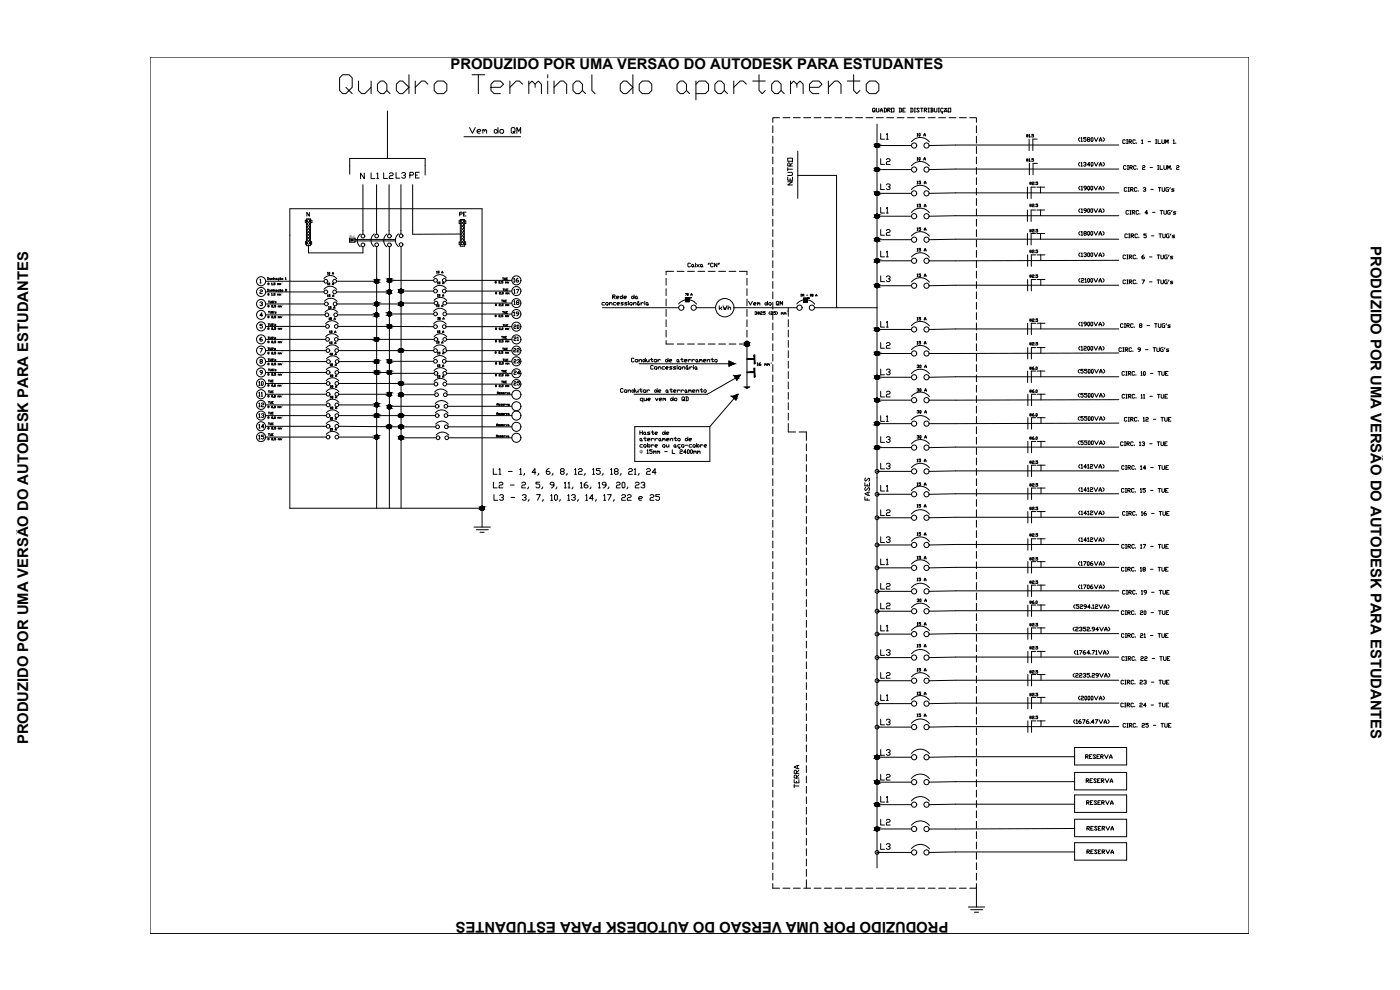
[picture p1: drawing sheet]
<svg xmlns="http://www.w3.org/2000/svg" width="420mm" height="297mm" viewBox="0 0 420 297" stroke-linecap="round" stroke-linejoin="round" font-family="sans-serif">
<defs><g id="words">
<text font-size="12.3" x="100.5" y="31.4">Quadro Terminal do apartamento</text>
<g font-size="4.9">
<text x="139.7" y="41.3">Vem do QM</text>
<text x="263.2" y="43">L1</text>
<text x="263.2" y="50.4">L2</text>
<text x="117.5" y="54.7">L3</text>
<text x="121.7" y="54.7">PE</text>
<text x="263.2" y="58.2">L3</text>
<text x="263.2" y="65.3">L1</text>
<text x="263.2" y="72">L2</text>
<text x="263.2" y="78.3">L1</text>
<text x="263.2" y="85.7">L3</text>
<text x="263.2" y="99.5">L1</text>
<text x="263.2" y="105.8">L2</text>
<text x="263.2" y="113.6">L3</text>
<text x="263.2" y="120.3">L2</text>
<text x="263.2" y="127.7">L1</text>
<text x="263.2" y="134.1">L3</text>
<text x="263.2" y="141.8">L3</text>
<text x="263.2" y="148.5">L1</text>
<text x="263.2" y="155.9">L2</text>
<text x="263.2" y="164">L3</text>
<text x="263.2" y="170.7">L1</text>
<text x="263.2" y="178.2">L2</text>
<text x="263.2" y="183.8">L2</text>
<text x="263.2" y="190.5">L1</text>
<text x="263.2" y="197.9">L3</text>
<text x="263.2" y="211.3">L1</text>
<text x="263.2" y="218.7">L3</text>
<text x="263.2" y="227.9">L3</text>
<text x="263.2" y="235.3">L2</text>
<text x="263.2" y="242">L1</text>
<text x="263.2" y="248.7">L2</text>
<text x="263.2" y="256.1">L3</text>
</g>
<g font-size="4.4">
<text x="135.2" y="20.6">PRODUZIDO POR UMA VERSÃO DO AUTODESK PARA ESTUDANTES</text>
<text x="110.1" y="54.7">L1</text>
<text x="238.8" y="56.8" transform="rotate(-90 238.8 56.8)">NEUTRO</text>
<text x="411.4" y="73.9" transform="rotate(90 411.4 73.9)">PRODUZIDO POR UMA VERSÃO DO AUTODESK PARA ESTUDANTES</text>
<text x="76.6" y="126.6">13</text>
<text x="80.1" y="129.8" transform="rotate(-90 80.1 129.8)">14</text>
<text x="261.8" y="151.3" transform="rotate(-90 261.8 151.3)">FASES</text>
<text x="263.2" y="204.6">L2</text>
<text x="8.4" y="223.3" transform="rotate(-90 8.4 223.3)">PRODUZIDO POR UMA VERSÃO DO AUTODESK PARA ESTUDANTES</text>
<text x="240.6" y="237.4" transform="rotate(-90 240.6 237.4)">TERRA</text>
<text x="284.6" y="276.6" transform="rotate(-180 284.6 276.6)">PRODUZIDO POR UMA VERSÃO DO AUTODESK PARA ESTUDANTES</text>
</g>
<g font-size="4">
<text x="136.9" y="66">PE</text>
<text x="152.8" y="85.7">16</text>
<text x="153.1" y="89.3">17</text>
<text x="152.8" y="96">19</text>
<text x="153.1" y="92.4">18</text>
<text x="214.5" y="94.2">kWh</text>
<text x="153.1" y="99.8">20</text>
<text x="152.8" y="106.9">22</text>
<text x="153.1" y="103.4">21</text>
<text x="153.1" y="110.1">23</text>
<text x="153.1" y="113.6">24</text>
<text x="76.6" y="119.9">11</text>
<text x="79.7" y="116.8" transform="rotate(-90 79.7 116.8)">10</text>
<text x="153.1" y="116.8">25</text>
<text x="76.6" y="123.1">12</text>
<text x="76.6" y="133">15</text>
</g>
<g font-size="3.5">
<text x="104.1" y="73.7">DR</text>
<text x="149.6" y="88.5">TUE</text>
<text x="149.6" y="99.1">TUE</text>
<text x="149.6" y="109.7">TUE</text>
</g>
<g font-size="3.1">
<text x="149.6" y="85">TUE</text>
<text x="149.2" y="91.7">TUE</text>
<text x="149.2" y="102.7">TUE</text>
<text x="149.6" y="106.2">TUE</text>
<text x="79.4" y="115.7">TUE</text>
<text x="149.2" y="116.1">TUE</text>
</g>
<text font-size="1.8" x="191.9" y="136.1">ɸ</text>
<g font-size="1.3">
<text x="236.2" y="94.4">²</text>
<text x="231.2" y="109.7">²</text>
</g>
<g font-size=".9">
<text x="84.5" y="85.5">²</text>
<text x="84.5" y="88.6">²</text>
<text x="152.8" y="85">²</text>
<text x="153" y="88.2">²</text>
<text x="84.6" y="92.2">²</text>
<text x="84.6" y="95.4">²</text>
<text x="152.8" y="95.1">²</text>
<text x="152.9" y="91.8">²</text>
<text x="84.6" y="98.9">²</text>
<text x="152.9" y="98.9">²</text>
<text x="84.6" y="102.9">²</text>
<text x="84.6" y="106.2">²</text>
<text x="152.8" y="106">²</text>
<text x="152.9" y="102.6">²</text>
<text x="84.6" y="109.5">²</text>
<text x="84.6" y="112.6">²</text>
<text x="152.9" y="112.8">²</text>
<text x="152.9" y="109.3">²</text>
<text x="84.5" y="115.9">²</text>
<text x="84.5" y="119.2">²</text>
<text x="152.9" y="116.1">²</text>
<text x="84.5" y="122.4">²</text>
<text x="84.5" y="125.6">²</text>
<text x="84.6" y="128.8">²</text>
<text x="84.6" y="132">²</text>
</g>
<text font-size=".7" x="104.9" y="71.2">80 A</text>
</g></defs>
<!-- layer: Unifilar -->
<g fill="none" stroke="#000" stroke-width=".3">
<path d="M45 17.1h329.8v263h-329.8zM116.3 33.3v14.2M231.9 37.7v2.1M233.9 35.3h-2v1.4M263.2 37.2v223.2M269.2 35.3h2.1M269.8 32.5l.8 .1v.8l-.8 .2M270 32.5v1.1M271 33h.3M271.7 32.5h-.7v1.1h.7M272.3 35.3h2.1M273.2 32.5l.8 .1v.8l-.8 .2"/>
<path d="M273.4 32.5v1.1M274.4 33.6h.3M274.4 32.5h.3M274.6 32.5v1.1M275.5 35.3h2M275.9 32.6l-.6-.1-.2 .1 .8 .8-.2 .2-.6-.2M276.3 32.5h.7M276.6 32.5v1.1M277.4 33h.6l.1-.4-.7-.1v1.1M277.6 33l.5 .6M278.5 33.6h.4M278.5 32.5h.4"/>
<path d="M278.6 35.3h2.1M278.7 32.5v1.1M279.3 32.5l.7 .1-.1 .4M279.5 33h.4l.1 .4-.7 .2M279.5 32.5v1.1M280.4 32.5v.9l.2 .2 .6-.2v-.9M281.6 33.6h.3M281.6 32.5h.3M281.7 35.3h2.1M281.7 32.5v1.1M282.7 33.6l.2 .2-.2 .2M283.1 32.6l-.2-.1-.6 .1v.8l.2 .2 .6-.2"/>
<path d="M283.4 33.6v-.4l.4-.4 .4 .4v.4M283.4 33.4h.8M284.2 32.5l-.8 .1M284.6 32.5h.7v1.1h-.7zM284.8 35.3h2.1M287.9 35.3h2.1M291 35.3h2v1.4M293 37.7v2.1M108.9 55.4v14.9M109.3 51.9v1.7l-1.1-1.7v1.7M113 55.4v14.9M115.1 51.9v1.7h1.2"/>
<path d="M116.8 55.4v14.9M120.3 55.4v14.8M123.8 55.4v14.9l14.6-.1M127.6 49.6v-2.1h-22.6v4.8M139.2 41h17M231.9 40.9v2M231.9 44v2.1M231.9 47.1v2.1M231.9 50.2v2.1M231.9 53.3v2.1M231.9 56.4v2.1M231.9 59.5v2.1"/>
<path d="M239.4 52.6h11.7v39.7M239.4 45.3v14.2M263.2 43.7h10.4M263.2 50.9h10.4M263.2 58h10.4M273.5 42.5a3.4 3.4 0 0 1 5.4 .1M273.5 49.7a3.4 3.4 0 0 1 5.4 .1M273.5 56.9a3.4 3.4 0 0 1 5.4 0M275.2 40.1l.2-.1v.8M275.2 47.4l.2-.2v.8M275.2 54.5l.2-.2v.8M275.2 40.8h.3"/>
<path d="M275.2 48h.3M275.2 55.1h.3M275.8 40.1h.4l-.2 .7-.2-.1zM275.8 47.4h.4l-.2 .6-.2-.1zM276.3 54.3h-.5v.3l.5 .1-.1 .4-.4-.1M277.2 40.8l.3-.8 .3 .8M277.2 48l.3-.8 .3 .8M277.2 40.5h.6M277.2 47.8h.6M277.4 55.1l.2-.8 .3 .8M277.4 54.9h.5M293 40.9v2"/>
<path d="M293 44v2.1M293 47.1v2.1M293 50.2v2.1M293 53.3v2.1M293 56.4v2.1M293 59.5v2.1M308 40.9h.6M308 40.6h.6M308 48.2h.6M308 47.9h.6M308.2 40.3v.8M308.2 47.6v.8"/>
<path d="M308.3 56.2v3.4M308.4 40.3v.8M308.4 47.6v.8M308.8 40.5l.2-.2v.8M308.8 47.7l.2-.1v.8M308.8 41.7v3.5M308.8 41.1h.3M308.8 48.4h.3M308.9 49v3.4M309 55.1h.6M309 54.9h.6M309.2 54.6v.8"/>
<path d="M309.4 41v.1M309.4 48.3v.1M309.4 54.6v.8M309.8 54.7h.6l-.6 .4v.3h.6M310.2 40.3h-.5v.3l.5 .1-.1 .4-.4-.1M310.2 47.6h-.5v.3l.5 .1-.1 .4-.4-.1M310.6 55.3v.1M310.8 56.2h-1.3v3.4M311.2 56.2h2.3M311.3 41.7h-1.3v3.5M311.3 49h-1.3v3.4M311.4 54.6h-.5v.3l.5 .1-.1 .4-.4-.1"/>
<path d="M312.3 56.2v1.7M324 41.3l-.3 .4v.3l.3 .4M324 48.7l-.3 .4v.4l.3 .3M324.1 55.9l-.3 .3v.4l.3 .4M324.4 41.5l.2-.2v1.1M324.4 48.9l.2-.2v1.1M324.4 42.4h.4M324.4 49.8h.4M324.5 56.1l.2-.2v1.1M324.5 57h.4M325.2 48.9l.2-.2 .5 .2-.3 .4M325.8 49.3l.1 .2-.1 .3-.6-.1"/>
<path d="M325.9 41.3h-.7v.4l.7 .2-.1 .5-.6-.2M326 56.4h-.5l-.2-.2 .2-.3 .5 .2v.5l-.5 .4M326.4 56.1l.2-.2 .4 .2v.7l-.2 .2-.4-.2zM326.5 41.9l-.2-.2 .2-.4h.4l.2 .4-.6 .2-.2 .3 .6 .2 .2-.2-.2-.3M327.1 49.5h-.8l.6-.8v1.1M327.5 48.9l.1-.2 .4 .2-.2 .9-.3-.1zM327.6 55.9l.3 .2v.7l-.2 .2-.3-.2zM327.6 41.3l.4 .2-.2 .9-.3-.2zM328.3 55.9l.6 1.1 .5-1.1M328.4 41.3l.6 1.1 .5-1.1M328.4 48.7l.6 1.1 .5-1.1M329.8 57l.4-1.1 .4 1.1"/>
<path d="M329.8 56.6h.8M329.9 42.4l.4-1.1 .4 1.1M329.9 49.8l.4-1.1 .4 1.1M329.9 42h.8M329.9 49.5h.8M331 55.9l.3 .3v.4l-.3 .4M331.1 41.3l.3 .4v.3l-.3 .4M331.1 48.7l.3 .4v.4l-.3 .3M335.8 43.5l-57 .2M335.8 50.7l-57 .2M335.8 57.9l-57 .1M337.7 42.1l-.2-.2-.5 .2v.8l.1 .2 .6-.2"/>
<path d="M337.9 49.9l-.1-.2-.6 .2 .2 .9 .5-.2M338.1 41.9h.4M338.1 43.1h.4M338.2 56.5l-.2-.2-.6 .2 .2 .9 .6-.2M338.3 41.9v1.2M338.3 49.7h.4M338.3 50.8h.4M338.5 49.7v1.1M338.5 56.3h.4M338.5 57.4h.4M338.7 56.3v1.1M338.8 42.5h.6l.2-.4-.8-.2v1.2"/>
<path d="M339 42.5l.6 .6M339.1 50.2h.5l.2-.3-.7-.2v1.1M339.3 50.2l.5 .6M339.3 56.8h.6l.2-.3-.8-.2v1.1M339.5 56.8l.6 .6M340.7 42.1l-.2-.2-.5 .2v.8l.2 .2 .5-.2M341 49.9l-.2-.2-.6 .2 .2 .9 .6-.2M341.1 42.9v.2M341.2 56.5l-.2-.2-.6 .2 .2 .9 .6-.2M341.4 50.6v.2M341.6 57.2v.2M342.6 42.1l.2-.2v1.2"/>
<path d="M342.6 43.1h.4M342.9 49.9l.2-.2 .5 .2-.2 .3-.5 .2v.4h.7M343.1 56.5l.6-.2 .1 .4-.3 .1M343.7 56.8l.1 .2-.1 .4-.6-.2M344.5 42.5h.8M345.1 50.2h.8M345.4 56.8h.7M346.8 41.9h.4M346.8 43.1h.4M347 41.9v1.2M347.4 49.7h.4M347.4 50.8h.4"/>
<path d="M347.6 41.9v1.2h.7M347.6 49.7v1.1M347.6 56.3h.8M348 56.3v1.1M348.2 49.7v1.1h.7M348.7 41.9v1l.2 .2 .5-.2v-1M348.8 56.3v.9l.2 .2 .5-.2v-.9M349.3 49.7v.9l.2 .2 .6-.2v-.9M349.8 43.1v-1.2l.4 .8 .4-.8v1.2M350.4 50.8v-1.1l.4 .7 .4-.7v1.1M350.7 56.3l-.8 .2 .2 .9h.6v-.6h-.2M351.2 56.3l-.2 .4"/>
<path d="M351.6 50.6v.2M352.1 42.1l.2-.2v1.2M352.1 43.1h.4M352.4 56.7l-.8 .1 .8 .4-.8 .2M352.9 42.9v.2M353.1 49.9l.2-.2 .5 .2-.1 .3-.6 .2v.4h.7M92 65.7h1.2v8h-1.2zM92 72.5h-.3v.7h.3M92 66.1h-.4v.7h.4M92.6 73.7v2.2h16.3v-1.9M92.8 63.7v1.2l-.7-1.2v1.2M93.2 72.5h.3v.8h-.3"/>
<path d="M93.2 66.1h.4v.7h-.4M106.5 71.8h12.2M106.5 72.3h12.2M108.2 70.2a2.41 2.41 0 0 0-.1 3.8M112.3 70.2a2.41 2.41 0 0 0-.1 3.8M113 74v78.5M116.1 70.2a2.41 2.41 0 0 0 0 3.8M116.9 74v78.5M119.6 70.2a2.41 2.41 0 0 0 0 3.8M120.4 73.9v78.6M138.1 72.6h-.3v.8h.3M139.4 65.8v8.1h-1.3v-7.2"/>
<path d="M139.4 72.6h.3v.8h-.3M207.2 79.1l-.2-.2-.6 .2v.8l.2 .2 .6-.2M207.6 79.5l.4-.2 .1 .6-.3 .2zM208.1 79.9l.2 .2M208.7 78.9v.2M208.7 79.3v.8M209.1 79.3l.8 .8M209.9 79.3l-.8 .8M210.2 79.5l.4-.2 .2 .6-.4 .2zM210.8 79.9l.2 .2M212.7 78.9l-.2 .4M212.9 78.9l-.2 .4"/>
<path d="M214 79.1l-.2-.2-.5 .2 .1 1 .6-.2M215.1 78.9v1.2l-.7-1.2v1.2M215.7 78.9l-.2 .4M215.9 78.9l-.2 .4M231.9 62.7v2M231.9 65.8v2.1M231.9 68.9v2.1M231.9 72v2.1M231.9 75.1v2.1M231.9 78.2v2.1M263.2 64.9h10.4M263.2 71.9h10.4"/>
<path d="M263.2 78.2h10.4M273.5 63.7a3.4 3.4 0 0 1 5.4 .1M273.5 70.8a3.4 3.4 0 0 1 5.4 .1M273.5 77.1a3.4 3.4 0 0 1 5.4 .1M275.2 61.4l.2-.1v.8M275.2 68.5l.2-.2v.8M275.2 74.7l.2-.2v.8M275.2 62.1h.3M275.2 69.1h.3M275.2 75.3h.3M276.3 61.3h-.5v.2l.5 .2-.1 .4-.4-.2M276.3 68.3h-.5v.3l.5 .1-.1 .4-.4-.1"/>
<path d="M276.3 74.5h-.5v.3l.5 .1-.1 .4-.4-.1M277.4 62.1l.2-.8 .3 .8M277.4 69.1l.2-.8 .3 .8M277.4 75.3l.2-.8 .3 .8M277.4 61.8h.5M277.4 68.9h.5M277.4 75.1h.5M293 62.7v2M293 65.8v2.1M293 68.9v2.1M293 72v2.1M293 75.1v2.1"/>
<path d="M293 78.2v2.1M308.3 63v3.4M308.3 70.1v3.4M308.4 76.5v3.4M309 75.3h.6M309 61.8h.6M309 61.5h.6M309 69.3h.6M309 69.1h.6M309 75.6h.6M309.2 61.2v.8M309.2 68.8v.8"/>
<path d="M309.2 75v.8M309.4 61.2v.8M309.4 68.8v.8M309.4 75v.8M309.8 61.3h.6l-.6 .5v.2h.6M309.8 68.9h.6l-.6 .4v.3h.6M309.8 75.2h.6l-.6 .4v.2h.6M310.6 61.9v.1M310.6 69.5v.1M310.6 75.7v.1M310.8 63h-1.3v3.4M310.8 70.1h-1.3v3.4"/>
<path d="M310.8 76.5h-1.3v3.4M311.2 63h2.3M311.2 70.1h2.3M311.2 76.5h2.4M311.4 61.2h-.5v.3l.5 .1-.1 .4-.4-.1M311.4 68.8h-.5v.3l.5 .1-.1 .4-.4-.1M311.4 75h-.5v.3l.5 .1-.1 .4-.4-.1M312.3 63v1.7M312.3 70.1v1.7M312.4 76.5v1.7M324.1 62.6l-.3 .4v.4l.3 .4M324.1 69.4l-.3 .4v.4l.3 .4"/>
<path d="M324.1 75.8l-.3 .4v.4l.3 .4M324.5 62.8l.2-.2v1.2M324.5 69.6l.2-.2v1.2M324.5 76l.2-.2v1.2M324.5 63.8h.4M324.5 70.6h.4M324.5 77h.4M325.3 76l.2-.2 .5 .2-.3 .4M325.5 70l-.2-.2 .2-.4 .5 .2-.2 .4-.5 .2 .2 .4 .5-.2-.2-.4M325.8 76.4l.2 .2-.2 .4-.5-.2M326 63.2h-.5l-.2-.2 .2-.4 .5 .2v.6l-.5 .4M326.4 62.8l.2-.2 .4 .2-.2 1-.4-.2z"/>
<path d="M326.4 69.6l.2-.2 .4 .2-.2 1-.4-.2zM326.4 76l.2-.2 .4 .2-.2 1-.4-.2zM327.4 76l.2-.2 .3 .2-.2 1-.3-.2zM327.6 62.6l.3 .2-.2 1-.3-.2zM327.6 69.4l.3 .2-.2 1-.3-.2zM328.3 62.6l.6 1.2 .5-1.2M328.3 69.4l.6 1.2 .5-1.2M328.3 75.8l.6 1.2 .5-1.2M329.8 63.8l.4-1.2 .4 1.2M329.8 70.6l.4-1.2 .4 1.2M329.8 77l.4-1.2 .4 1.2M329.8 63.4h.8"/>
<path d="M329.8 70.2h.8M329.8 76.6h.8M331 62.6l.3 .4v.4l-.3 .4M331 69.4l.3 .4v.4l-.3 .4M331 75.8l.3 .4v.4l-.3 .4M335.8 78.1l-57 .2M335.8 71.8l-57 .1M335.8 64.7l-57 .2M337.8 76.7l-.2-.2-.6 .2v.8l.2 .2 .6-.2M338.2 76.5h.4M338.2 77.7h.4M338.3 70.4l-.1-.2-.6 .2 .2 .9 .5-.2"/>
<path d="M338.4 76.5v1.2M338.7 63.3l-.2-.2-.6 .2 .2 1 .6-.2M338.7 70.2h.4M338.7 71.3h.4M338.9 70.2v1.1M338.9 77.1h.6l.2-.4-.8-.2v1.2M339.1 63.1h.4M339.1 64.3h.4M339.1 77.1l.6 .6M339.3 63.1v1.2M339.5 70.8h.5l.2-.4-.7-.2v1.1M339.7 70.8l.5 .5"/>
<path d="M339.8 63.7h.6l.2-.4-.8-.2v1.2M340 63.7l.6 .6M340.8 76.7l-.2-.2-.5 .2v.8l.2 .2 .5-.2M341.2 77.5v.2M341.4 70.4l-.2-.2-.6 .2v.7l.2 .2 .6-.2M341.7 63.3l-.2-.2-.5 .2v.8l.2 .2 .5-.2M341.8 71.1v.2M342.1 64.1v.2M343.3 76.5l-.6 .4v.6l.2 .2 .6-.2-.2-.4h-.6M344 70.2h-.7v.4l.7 .2-.2 .5-.5-.2M344.4 63.9h-.8l.6-.8v1.2M345 77.1h.7"/>
<path d="M345.5 70.8h.8M345.9 63.7h.7M347.3 76.5h.7M347.6 76.5v1.2M347.8 70.2h.8M348.2 63.1h.7M348.2 70.2v1.1M348.4 76.5v1l.2 .2 .6-.2v-1M348.5 63.1v1.2M349 70.2v.9l.1 .2 .6-.2v-.9M349.3 63.1l.2 1.2 .6-.2v-1M350.3 76.5l-.8 .2v.8l.8 .2v-.6h-.2"/>
<path d="M350.8 70.2l-.7 .2 .2 .9h.5v-.5h-.1M350.9 76.5l-.2 .4M351.2 63.1l-.8 .2v.8l.8 .2v-.6h-.2M351.4 70.2l-.2 .4M351.8 63.1l-.2 .4M352 76.9l-.8 .2 .6 .2 .2 .2-.2 .2h-.6M352.5 70.6l-.7 .2 .6 .1 .1 .2-.1 .2h-.6M352.9 63.5l-.8 .2 .6 .2 .2 .2-.2 .2h-.6M78 83.9l.2-.1v1.1M78 87.2l.2-.2 .6 .2-.2 .3-.6 .2v.4h.8M78 90.8l.6-.2 .2 .3-.4 .2M78 84.9h.4"/>
<path d="M78.6 91.1l.2 .2-.2 .4-.6-.2M78.8 94.6h-.8l.6-.8v1.2M78.8 97.3h-.8v.4l.8 .2-.2 .5-.6-.1M79.7 84.4h17.5M79.7 91.2h17.7M79.7 94.5h17.9M79.7 97.9h18M79.7 87.6h17.5M80.3 87.4h.2M80.3 83.3h.2M80.3 83.9h.2M80.3 86.8h.2"/>
<path d="M80.4 83.3v.6M80.4 86.8v.6M80.4 98.7h.4M80.4 85.3h.4M80.4 85.1h.4M80.4 88.4h.4M80.4 88.2h.4M80.4 92h.4M80.4 91.8h.4M80.4 95.2h.4M80.4 95h.4M80.4 98.5h.4"/>
<path d="M80.4 97.1h.4M80.5 84.9v.6M80.5 88v.6M80.5 91.6v.6M80.5 94.8v.6M80.5 98.3v.6M80.5 90.3h.4M80.5 93.4h.4M80.6 97.1v.6M80.7 83.3v.6M80.7 86.8v.6M80.7 84.9v.6"/>
<path d="M80.7 88v.6M80.7 91.6v.6M80.7 94.8v.6M80.7 98.3v.6M80.7 90.3v.6M80.7 93.4v.6M80.9 83.5l.1 .4 .3-.2M80.9 87l.1 .4 .3-.2M81 97.1l.1 .6 .3-.1v-.5M81.1 90.3l.1 .6 .3-.1v-.5M81.1 93.4l.1 .6 .3-.1v-.5M81.3 83.5v.4"/>
<path d="M81.3 87v.4M81.5 83.6l.2 .1M81.5 87.1l.2 .1M81.5 83.5v.4M81.5 87v.4M81.5 85l.1 .5M81.5 88.1l.1 .5M81.5 91.7h.4l-.4 .3v.2h.4M81.5 94.9h.4l-.4 .3v.2h.4M81.5 98.4h.4l-.4 .3v.2h.4M81.5 85.5h.2M81.5 88.6h.2"/>
<path d="M81.7 83.6h.2v.3M81.7 87.1h.2v.3M82 97.1l-.4 .1v.4l.4 .1-.1-.3M82 85.4l-.1 .2M82 88.5l-.1 .2M82 90.3l-.3 .1v.4l.3 .1-.1-.3M82 93.4l-.3 .1v.4l.3 .1v-.3M82.1 83.3v.1M82.1 83.5v.4M82.1 86.8v.1M82.1 87v.4M82.2 92.1l-.1 .2"/>
<path d="M82.2 95.3l-.1 .2M82.2 98.8l-.1 .2M82.2 97.1l-.1 .2M82.3 83.7l.2-.2 .1 .4M82.3 87.2l.2-.2 .1 .4M82.3 83.5v.4M82.3 87v.4M82.3 90.3l-.1 .2M82.3 93.4l-.1 .2M82.6 84.9h-.4v.2l.4 .1-.1 .3-.3-.1M82.6 88h-.4l.4 .3-.1 .3-.3-.1M82.7 91.6h-.3v.2l.3 .1v.3l-.3-.1"/>
<path d="M82.7 94.8h-.3v.2l.3 .1v.3l-.3-.1M82.7 98.3h-.3v.2l.3 .1v.3l-.3-.1M82.8 97.3l-.4 .1 .4 .2-.4 .1M82.8 83.6h.3l-.1 .3zM82.8 87.1l.2-.1 .1 .3-.2 .1zM82.9 90.5l-.4 .1 .4 .2-.4 .1M82.9 93.6l-.4 .1 .4 .2-.4 .1M83.1 83.8l.1 .1M83.1 87.3l.1 .1M83.3 85.2l.2 .1M83.3 88.3l.2 .1M83.3 85.1v.4"/>
<path d="M83.3 88.2v.4M83.5 85.2h.2v.3M83.5 88.3h.2v.3M83.5 91.9l.2 .1M83.5 95.1l.2 .1M83.5 98.6l.2 .1M83.5 91.8v.4M83.5 95v.4M83.5 98.5v.4M83.6 83.9v.2M83.6 87.4v.1M83.7 91.9h.2v.3"/>
<path d="M83.7 95.1h.2v.3M83.7 98.6h.2v.3M83.8 83.5l-.4 .1 .1 .3h.3M83.8 87l-.4 .1 .1 .3h.3M83.9 85.2l.2 .1M83.9 88.3l.2 .1M83.9 85.1v.4M83.9 88.2v.4M84 83.6l.2-.1 .1 .3-.2 .1zM84 87.1l.2-.1 .1 .3-.2 .1zM84.1 85.2h.2v.3M84.1 88.3h.2v.3"/>
<path d="M84.1 91.9l.2 .1M84.1 95.1l.2 .1M84.1 98.6l.2 .1M84.1 91.8v.4M84.1 95v.4M84.1 98.5v.4M84.2 83.4h-.2M84.2 86.8l-.2 .1M84.3 83.8v.1M84.3 87.3v.1M84.3 91.9h.2v.3M84.3 95.1h.2v.3"/>
<path d="M84.3 98.6h.2v.3M84.6 83.5l.3 .1-.1 .3-.3-.1zM84.6 87l.3 .1-.1 .3-.3-.1zM85.7 83.4l.1 .5M85.7 86.9h.3l-.3 .3v.2h.3M85.7 83.9h.2M97.2 86.8a2.41 2.41 0 0 1 3.8 0M97.2 83.6a2.41 2.41 0 0 1 3.8 0M97.4 90.4a2.41 2.41 0 0 1 3.8 0M97.5 93.7a2.41 2.41 0 0 1 3.8 0M97.7 97.1a2.41 2.41 0 0 1 3.8 .1M98.3 81.8l.1 .5"/>
<path d="M98.3 85l.1 .5M98.3 88.5l.1 .5M98.3 85.5h.2M98.3 82.3h.2M98.3 89h.2M98.6 92.1l.1 .4M98.6 92.5h.2M98.7 81.8h.3l-.1 .5zM98.7 85h.3l-.1 .5zM98.7 95.4l.1 .5M98.7 95.9h.2M98.9 99.4l.1 .4"/>
<path d="M98.9 99.8h.2M99.1 88.4h-.4v.2l.4 .1-.1 .3-.3-.1M99.4 92h-.4v.2l.4 .1-.1 .2-.3-.1M99.5 95.3h-.4v.2l.4 .1-.1 .3-.3-.1M99.7 99.3h-.4v.1l.4 .1-.1 .3-.3-.1M99.7 82.3l.2-.6 .2 .6M99.7 85.5l.2-.6 .2 .6M99.7 85.3h.4M99.7 82.1h.4M99.8 89l.2-.6 .2 .6M99.8 88.8h.4M100.1 92.5l.2-.5 .2 .5"/>
<path d="M100.1 92.3h.4M100.3 95.9l.1-.6 .2 .6M100.3 95.7h.3M100.4 99.8l.2-.5 .2 .5M100.4 99.6h.4M101 87.6h15.9M101 84.4h12M101.1 91.2h19.3M101.3 94.5h11.7M101.5 97.9h15.4M116.8 97.9l13.3 .1M116.9 84.1h13.2"/>
<path d="M116.9 94.2h13.2M120.4 87.3h9.7M120.4 90.9h9.9M130.1 97.2a2.41 2.41 0 0 1 3.8 0M130.1 86.5a2.41 2.41 0 0 1 3.8 .1M130.1 83.3a2.41 2.41 0 0 1 3.8 .1M130.1 93.4a2.41 2.41 0 0 1 3.8 .1M130.3 90.1a2.41 2.41 0 0 1 3.8 .1M131 81.5l.1 .4M131 91.5l.1 .5M131 92h.2M131 81.9h.2"/>
<path d="M131.3 88.4l.1 .5M131.3 99.3l.1 .5M131.3 88.9h.2M131.3 99.8h.2M131.3 95.4h.4l-.2 .1M131.3 84.7l.1 .5M131.3 85.2h.2M131.6 95.5v.3l-.3-.1M131.8 81.4h-.4v.2h.4l-.1 .3-.3-.1M131.8 91.4h-.4v.2l.4 .1-.1 .3-.3-.1M131.9 95.4h.3l-.1 .4zM132 88.4h-.3l.3 .2-.1 .3-.2-.1"/>
<path d="M132 99.2h-.3v.2l.3 .1-.1 .3-.2-.1M132.1 84.6h-.4v.2l.4 .1-.1 .3-.3-.1M132.6 81.9l.1-.5 .2 .5M132.6 92l.1-.6 .2 .6M132.6 81.7h.3M132.6 91.8h.3M132.8 88.9l.2-.5 .2 .5M132.8 99.8l.2-.6 .2 .6M132.8 99.6h.4M132.8 88.7h.4M132.8 85.2l.2-.6 .2 .6M132.8 85h.4"/>
<path d="M132.9 95.8l.2-.5 .2 .5M132.9 95.6h.4M133.9 98h19.7M133.9 84.1h19.7M133.9 87.3h19.7M133.9 94.2h19.7M134 90.9h19.6M148.6 94.9h.3M148.6 94.7h.3M148.7 94.5v.6M148.9 94.5v.6M149.7 94.6h.4l-.4 .3v.2h.4"/>
<path d="M150.4 95l-.1 .2M150.8 93.5h.4M150.9 94.5h-.3v.2l.3 .1-.1 .3-.2-.1M151 93.5v.5M180.8 92.3h22.9M181.4 90.8l-.8 .1 .2 .6h.6M181.8 90.9l.5-.1 .2 .5-.5 .2zM182.9 91.1l.6-.3 .2 .7M182.9 90.8v.7M183.9 89.1h.5l.2-.4-.7-.2v1.1M184.1 89.1l.5 .5M184.8 90.8l-.7 .1 .1 .6h.6"/>
<path d="M185 89.2h.6l.2-.1-.2-.2-.6 .2 .2 .5h.4M185.2 91.1h.6l.1-.2-.1-.1-.6 .1 .2 .6h.4M186.1 89.1l.4-.2 .4 .3-.6 .4zM186.9 88.5v1.1M187.1 90.8l-.8 .1 .8 .4-.8 .2M187.3 89.2h.5l.2-.1-.2-.2-.5 .2 .2 .5h.3M188.2 90.8l-.7 .1 .5 .2 .2 .2-.2 .2h-.5M188.6 90.4v.2M188.6 90.8v.7M189 90.9l.5-.1 .2 .5-.5 .2zM189.5 89.1l.4-.2 .4 .3-.6 .4zM190.1 91.1l.6-.3 .2 .7"/>
<path d="M190.1 90.8v.7M190.3 88.5v1.1M190.7 89.1l.4-.2 .1 .5-.3 .2zM191.2 90.9l.2-.1 .4 .1-.2 .6-.4-.2zM191.2 89.4l.2 .2M191.7 90.4l-.4 .2M191.8 91.3l.2 .2M192.4 90.8v.7M193.1 90.9l-.3-.1-.4 .3M193.5 90.4v.2M193.5 90.8v.7M193.9 90.9l.4-.1 .2 .5-.4 .2z"/>
<path d="M194.5 91.3l.2 .2M199.9 83.5v2.1M199.9 86.6v2.1M199.9 89.7v2.1M199.9 92.8v2.1M199.9 96v2M199.9 99.1v2M202.2 81.4h-2.3v1.1M203.2 81.4h2.1M203.7 91.2a3.4 3.4 0 0 1 5.3 0M205.7 88h.4l-.3 .6M206.3 88.1h.3l-.1 .5z"/>
<path d="M206.3 81.4h2.1M207.3 88.6l.2-.6 .2 .6M207.3 88.4h.4M209 92.3h5.6M209.4 81.4h2.1M212.6 81.4h2M215.7 81.4h2M218.8 81.4h2.1M220.3 92.3h18.8M221.9 81.4h2.3v1.1M224.2 83.5v2.1M224.2 86.6v2.1"/>
<path d="M224.2 89.7v2.1M224.2 92.8v2.1M224.2 96v2M224.2 99.1v2M224.6 90.4l.6 1.2 .6-1.2M226.2 91.2h.5l.2-.2-.2-.2-.5 .2 .2 .6h.3M226.5 93.6l.5-.1 .1 .3-.3 .1M227 93.9v.5l-.5-.2M227.3 91l.2-.2 .2 .4M227.3 90.8v.8M227.4 94.1h.6M227.4 93.8h.6"/>
<path d="M227.5 93.5v.9M227.7 91l.2-.2 .2 .2v.6M227.8 93.5v.9M228.2 93.6h.6l-.6 .5v.3h.6M229.6 91l.4-.2 .3 .4-.5 .4zM229.6 93.5h-.5v.3l.5 .1-.1 .5-.4-.2M230.3 90.4v1.2M230.7 91l.6-.2 .2 .6-.6 .2zM231.1 93.5l-.3 .3 .3 .6M231.3 93.6h.6l-.6 .5v.3h.6M231.9 81.4v2M231.9 84.5v2"/>
<path d="M231.9 87.6v2.1M231.9 90.7v2.1M231.9 93.8v2.1M231.9 96.9v2.1M232.8 93.5h-.6v.3l.6 .1-.2 .5-.4-.2M233.1 93.5l.2 .3-.2 .6M233.4 91.2l.1 .2-.1 .2-.4-.2 .2-1 .5 .2-.2 .8 .2 .2M234.1 91.6v-1.2l.4 .8 .4-.8v1.2M234.5 93.9l.1-.1 .2 .3M234.5 93.8v.6M234.8 93.9h.2v.5M235.3 93.9l.2-.1 .1 .3"/>
<path d="M235.3 93.8v.6M235.6 93.9h.3v.5M236.6 92.3v2.6M236.6 95.9v2.1M236.6 99v2.1M239.1 91.2a3.4 3.4 0 0 1 5.4 .1M240.4 88.3l.3 .1v.3l-.3 .1M240.4 88.3v.5M240.9 88.6l.4-.2-.4-.1v.5M241 88.6l.3 .2M242.1 88.6h.3M243.3 88.6v-.3l.3 .1-.4 .3 .1 .1 .3-.1-.1-.1"/>
<path d="M243.8 88.4h.2l-.1 .4zM244.4 92.3h18.8M244.8 88.8l.2-.5 .2 .5M244.8 88.7h.4M263.2 85.7h10.4M263.2 98.8h10.4M273.5 84.6a3.4 3.4 0 0 1 5.4 .1M273.5 97.7a3.4 3.4 0 0 1 5.4 .1M275.2 82.3l.2-.1v.8M275.2 95.4l.2-.2v.8M275.2 83h.3M275.2 96h.3"/>
<path d="M276.3 82.2h-.5v.3l.5 .1-.1 .4-.4-.1M276.3 95.2h-.5v.3l.5 .1-.1 .4-.4-.1M277.4 83l.2-.8 .3 .8M277.4 96l.2-.8 .3 .8M277.4 82.7h.5M277.4 95.8h.5M293 81.4v2M293 84.5v2M293 87.6v2.1M293 90.7v2.1M293 93.8v2.1M293 96.9v2.1"/>
<path d="M308.4 83.9v3.4M308.4 97v3.4M309 83h.6M309 82.7h.6M309 96.2h.6M309 95.9h.6M309.2 82.5v.8M309.2 95.7v.8M309.4 82.5v.8M309.4 95.7v.8M309.8 82.6h.6l-.6 .4v.3h.6M309.8 95.8h.6l-.6 .4v.3h.6"/>
<path d="M310.6 83.1v.2M310.6 96.3v.2M310.8 83.9h-1.3v3.4M310.8 97h-1.3v3.4M311.2 83.9h2.4M311.2 97h2.4M311.4 82.5h-.5v.2l.5 .2-.1 .4-.4-.2M311.4 95.7h-.5v.2l.5 .2-.1 .4-.4-.2M312.4 83.9v1.7M312.4 97v1.7M324.1 83.6l-.3 .3v.4l.3 .4M324.1 96.6l-.3 .4v.4l.3 .4"/>
<path d="M324.5 83.7l.2-.1 .6 .1-.2 .4-.6 .2v.4h.8M324.5 96.8l.2-.2v1.2M324.5 97.8h.4M325.7 83.7l.1-.1v1.1M325.7 84.7h.3M326 97.2h-.5l-.2-.2 .2-.4 .5 .2v.6l-.5 .4M326.4 83.7l.2-.1 .4 .1-.2 1-.4-.2zM326.4 96.8l.2-.2 .4 .2v.8l-.2 .2-.4-.2zM327.4 83.7l.2-.1 .3 .1-.2 1-.3-.2zM327.4 96.8l.2-.2 .3 .2v.8l-.2 .2-.3-.2zM328.3 83.6l.6 1.1 .5-1.1M328.3 96.6l.6 1.2 .5-1.2"/>
<path d="M329.8 84.7l.4-1.1 .4 1.1M329.8 97.8l.4-1.2 .4 1.2M329.8 84.3h.8M329.8 97.4h.8M331 83.6l.3 .3v.4l-.3 .4M331 96.6l.3 .4v.4l-.3 .4M335.8 85.6l-57 .1M335.8 98.7l-57 .2M337 97.3l-.1-.2-.6 .2 .2 1 .5-.2M337.4 97.1h.4M337.4 98.3h.4M337.6 97.1v1.2"/>
<path d="M337.8 84.2l-.2-.2-.6 .2 .2 .9 .6-.2M338.2 97.7h.5l.2-.4-.7-.2v1.2M338.2 84h.4M338.2 85.1h.4M338.4 84v1.1M338.4 97.7l.5 .6M338.9 84.6h.6l.2-.4-.8-.2v1.1M339.1 84.6l.6 .5M340.1 97.3l-.2-.2-.6 .2 .2 1 .6-.2M340.4 98.1v.2M340.8 84.2l-.2-.2-.5 .2v.7l.2 .2 .5-.2M341.2 84.9v.2"/>
<path d="M342.1 97.7l-.1-.2 .1-.4 .6 .2-.2 .4-.5 .2 .1 .4 .6-.2-.2-.4M342.7 84h.8l-.6 1.1M344.2 97.7h.8M345 84.6h.7M346.5 97.1h.8M346.9 97.1v1.2M347.3 84h.7M347.6 97.1v1l.2 .2 .6-.2v-1M347.6 84v1.1M348.4 84l.2 1.1 .6-.2v-.9M349.5 97.1l-.7 .2 .2 1h.5v-.6h-.2M350.1 97.1l-.2 .4"/>
<path d="M350.3 84l-.8 .2v.7l.8 .2v-.5h-.2M350.9 84l-.2 .4M351.2 97.5h-.5l-.2 .2 .2 .2 .5 .2-.7 .2M352 84.4l-.8 .2 .6 .2 .2 .1-.2 .2h-.6M78 104.6h.8l-.6 1.1M78.2 108.4l-.2-.2 .2-.3 .6 .2-.2 .3-.6 .2 .2 .4 .6-.2-.2-.4M78.6 101.2l-.6 .4v.5l.6 .2 .2-.2-.2-.3h-.6M78.8 111.7l-.8-.1 .2-.4 .6 .2v.5l-.6 .4M79.7 101.8h18M79.7 105.2h18.1M79.7 108.5h18.3M79.7 111.8h18.2"/>
<path d="M79.7 118.3h18.2M79.7 115.1h18.2M80.4 104.4h.3M80.4 106.1h.4M80.4 102.7h.4M80.4 102.5h.4M80.4 105.9h.4M80.4 109.3h.4M80.4 109.1h.4M80.4 101.1h.4M80.4 107.7h.4M80.5 102.3v.6"/>
<path d="M80.5 105.7v.5M80.5 108.9v.6M80.5 112.1v.5M80.5 110.7h.4M80.6 104.4v.5M80.6 101.1v.6M80.6 107.7v.5M80.7 102.3v.6M80.7 105.7v.5M80.7 108.9v.6M80.7 112.1v.5M80.7 110.7v.6"/>
<path d="M80.9 104.4l.1 .5 .3-.1v-.4M81 101.1l.1 .6 .2-.1v-.5M81 107.7l.1 .5 .3-.1v-.4M81.1 110.7l.1 .6 .2-.1v-.5M81.1 117.3l.1 .6 .2-.1v-.5M81.5 102.4h.4l-.4 .3v.2h.4M81.5 105.8h.4l-.4 .3v.1h.4M81.5 109h.4l-.4 .3v.2h.4M81.5 112.1h.4l-.4 .3v.2h.4M81.6 117.6h.2M81.8 118.6l-.3 .5h.4l-.4-.2M81.9 104.4l-.4 .1 .1 .4h.3l-.1-.2"/>
<path d="M81.9 101.1l-.4 .1v.4l.4 .1-.1-.3M81.9 107.7l-.3 .1 .1 .4h.2l-.1-.3M82 110.7l-.4 .1v.4l.4 .1-.1-.3M82 117.3h-.4v.6h.4M82.2 104.4l-.1 .2M82.2 102.8l-.1 .2M82.2 106.1l-.1 .2M82.2 109.4l-.1 .2M82.2 119.1l-.1 .2M82.2 101.1l-.1 .2M82.2 107.7l-.1 .2M82.3 110.7l-.1 .2"/>
<path d="M82.4 118.7h.3l-.1 .5zM82.7 104.6l-.3 .1 .3 .1-.3 .1M82.7 102.3h-.3v.2l.3 .1v.3l-.3-.1M82.7 105.7h-.3v.2l.3 .1v.2l-.3-.1M82.7 108.9h-.3v.2l.3 .1v.3l-.3-.1M82.7 112.1h-.3v.1l.3 .1v.3l-.3-.1M82.8 101.3l-.4 .1 .4 .2-.4 .1M82.8 107.9h-.3l.3 .2-.4 .1M82.9 110.9l-.4 .1 .4 .2-.4 .1M83.4 118.9l.2 .1M83.4 118.8v.4M83.5 102.6l.2 .1"/>
<path d="M83.5 106l.2 .1M83.5 109.2l.2 .1M83.5 102.5v.4M83.5 105.9v.3M83.5 109.1v.4M83.6 118.9h.2v.3M83.7 102.6h.2v.3M83.7 106h.2v.2M83.7 109.2h.2v.3M84 115.6l.2 .1M84 118.9l.2 .1M84 118.8v.4"/>
<path d="M84.1 102.6l.2 .1M84.1 106l.2 .1M84.1 109.2l.2 .1M84.1 112.3l.2 .1M84.1 102.5v.4M84.1 105.9v.3M84.1 109.1v.4M84.1 112.2v.4M84.2 115.6h.2v.3M84.2 118.9h.2v.3M84.3 102.6h.2v.3M84.3 106h.2v.2"/>
<path d="M84.3 109.2h.2v.3M84.3 112.3h.2v.3M97.7 101a2.41 2.41 0 0 1 3.8 .1M97.8 104.4a2.41 2.41 0 0 1 3.8 0M97.9 111a2.41 2.41 0 0 1 3.8 0M97.9 114.3a2.41 2.41 0 0 1 3.8 0M97.9 117.5a2.41 2.41 0 0 1 3.8 0M98 107.7a2.41 2.41 0 0 1 3.8 0M98.9 102.7l.1 .4M98.9 103.1h.2M99.1 109.2l.1 .5M99.1 112.5l.3-.1 .1 .2-.2 .1"/>
<path d="M99.1 115.8h.4l-.2 .2M99.1 119h.4l-.2 .2M99.1 109.7h.2M99.3 106.3h-.3l.2-.4v.6M99.4 112.7v.3l-.3-.1M99.4 116v.3l-.3-.1M99.4 119.2v.2l-.3-.1M99.6 105.9l.2 .1-.1 .5-.2-.1zM99.6 112.5h.3l-.1 .5zM99.6 115.8h.3l-.1 .5zM99.6 119h.3l-.1 .4zM99.7 102.6h-.4v.2h.4l-.1 .3-.3-.1"/>
<path d="M99.8 109.1h-.3v.2l.3 .1-.1 .3-.2-.1M100.5 103.1l.1-.5 .2 .5M100.5 102.9h.3M100.6 106.5l.1-.6 .2 .6M100.6 106.3h.3M100.6 109.7l.2-.6 .2 .6M100.6 109.5h.4M100.7 113l.2-.6 .2 .6M100.7 116.3l.2-.6 .2 .6M100.7 119.4l.2-.5 .2 .5M100.7 116.1h.4M100.7 112.8h.4"/>
<path d="M100.7 119.2h.4M101.6 105.2h28.5M101.6 111.8h15.3M101.6 118.3h15.3M101.6 115.1h18.8M101.7 108.5h11.3M116.9 112h13.4M116.9 108.4h13.2M120.4 118.4h10.1M120.4 115.2h9.9M130.1 107.6a2.41 2.41 0 0 1 3.8 .1M130.1 104.4a2.41 2.41 0 0 1 3.8 0"/>
<path d="M130.3 101a2.41 2.41 0 0 1 3.8 .1M130.3 111.2a2.41 2.41 0 0 1 3.8 .1M130.3 114.4a2.41 2.41 0 0 1 3.8 .1M130.3 101.8h-28.8M130.4 117.6a2.41 2.41 0 0 1 3.8 .1M131 102.5l.1 .5M131 103h.2M131.3 109.5l.1 .5M131.3 112.8l.1 .4M131.3 113.2h.2M131.3 110h.2M131.3 105.8l.1 .4"/>
<path d="M131.3 106.2h.2M131.8 102.4h-.4v.2l.4 .1-.1 .3-.3-.1M132 109.4h-.3v.2l.3 .1-.1 .3-.2-.1M132 112.7h-.3v.1l.3 .1-.1 .3-.2-.1M132.1 105.7h-.4v.2h.4l-.1 .3-.3-.1M132.6 103l.1-.6 .2 .6M132.6 102.8h.3M132.8 110l.2-.6 .2 .6M132.8 113.2l.2-.5 .2 .5M132.8 109.8h.4M132.8 113h.4M132.8 106.2l.2-.5 .2 .5"/>
<path d="M132.8 106h.4M133.9 105.2h19.7M133.9 108.4h19.7M134 101.8h19.6M134 112h19.6M134 115.2h19.6M134.2 118.4h19.4M148.6 112.4h.4M148.7 112.3v.5M148.9 112.3v.5M149.3 117.9l.3-.2-.3-.1v.6M149.3 117.9l.3 .3"/>
<path d="M149.8 112.4h.4l-.4 .2v.2h.4M149.8 118h.3v-.2l-.3 .1 .3 .3M150.5 111.1h.4M150.7 111.1v.6M150.8 117.8h-.3l.3 .3-.4 .1M151 118h.2v-.2l-.2 .1 .2 .3M151 112.3h-.4l.4 .2-.1 .3-.3-.1M151.1 111.1l.1 .6 .3-.1v-.5M151.5 117.8v.4M151.7 111.4h.1M151.9 117.9l-.4 .1M152 111.1h-.3v.6h.3"/>
<path d="M152.1 117.8l.2 .4 .2-.4M152.7 117.9l.2-.1v.3l-.1 .1zM152.9 118.1l.1 .1M187 116.8l-.2-.2-.6 .2v.7l.2 .2 .6-.2M187.6 117l.5 .2-.2 .5-.5-.2zM188.5 117.3l.6-.3 .2 .7M188.5 117v.7M189.6 117.2l.4-.2 .4 .3-.6 .4zM190.3 107.7l-.2-.2-.6 .2v.7l.2 .2 .6-.2M190.4 116.6v1.1M190.6 108l.6-.2 .2 .6-.6 .2zM190.8 117l.2 .7 .5-.4"/>
<path d="M191.5 117v.7M191.8 108.2l.5-.4 .2 .8M191.8 107.8v.8M191.8 109.1h27M191.9 117h.8M192.3 116.6v.9l.2 .2 .2-.2M192.9 108l.4-.2 .4 .4-.6 .4zM192.9 119.7l-.2-.2-.5 .2 .2 .5h.5M192.9 119.5v1.1M193 117.2l.6-.2 .2 .5-.6 .2zM193.3 119.5l.2 .7 .6-.3M193.7 107.5v1.1"/>
<path d="M194.1 107.8l.1 .8 .6-.4M194.1 119.5v.7M194.2 117v.7M194.4 119.9h.6l.2-.2-.2-.2-.6 .2v.3l.6 .2M194.8 107.8v.8M194.9 117.2l-.3-.2-.4 .3M195.2 107.8h.7M195.6 107.5v.9l.2 .2 .1-.2M196 109.8l-.1-.2-.6 .2v.8l.2 .2 .5-.2M196.4 110.2l.6-.2 .2 .6-.6 .2zM196.5 117.2l.3-.2 .4 .3-.6 .4zM196.5 107.8l.6 .2-.2 .6-.6-.2z"/>
<path d="M196.7 119.5l.4 .7 .4-.7M197.2 116.6v1.1M197.5 107.8v.8M197.5 110.4l.6-.4 .2 .8M197.5 110v.8M197.6 117.3h.6l.1-.1-.1-.2-.6 .2v.3l.6 .2M197.9 119.9h.5l.2-.2-.2-.2-.5 .2 .1 .5h.4M198.2 108l-.4-.2-.3 .4M199 119.7l.2-.2 .2 .4M199 119.5v.7M199.4 119.7l.2-.2 .1 .2v.5M199.4 110l-.7 .2 .2 .6h.5"/>
<path d="M199.7 108l.4-.2 .4 .4-.6 .4zM199.8 110.4h.6l.2-.2-.2-.2-.6 .2v.4l.6 .2M199.9 117.2l.3-.2 .2 .5-.3 .2zM199.9 102.2v1h2.3M200.4 117.5l.2 .2M200.5 107.5v1.1M200.9 108.2h.5l.2-.2-.2-.2-.5 .2v.4l.5 .2M201 117h.8M201.4 116.6v.9l.2 .2 .2-.2M201.4 119.5l.6 .4-.4 .3-.3-.2zM201.7 110l-.7 .2 .7 .4-.7 .2M202 119.1v1.1"/>
<path d="M202.1 117.3h.6l.2-.1-.2-.2-.6 .2v.3l.6 .2M202.4 119.7l.6-.2 .1 .5-.5 .2zM202.8 110l-.7 .2 .7 .4-.7 .2M203.1 108l.4-.2 .2 .6-.4 .2zM203.2 103.2h2.1M203.2 109.6v.2M203.2 110v.8M203.3 117v.7M203.6 110.2l.6-.2 .2 .6-.6 .2zM203.7 108.4l.2 .2M204 117.2l-.3-.2-.4 .3M204.3 107.8h.7"/>
<path d="M204.4 117v.7M204.7 107.5v.9l.1 .2 .2-.2M204.7 110.4l.6-.4 .2 .8M204.7 110v.8M205 119.9l.2 .1-.4 .2-.1-.2 .1-.9 .6 .2-.2 .7 .2 .2M205.2 117.2l-.4-.2-.4 .3M205.4 108.2h.6l.2-.2-.2-.2-.6 .2v.4l.6 .2M205.7 117l.4 .2-.2 .5-.4-.2zM205.8 119.1l.8 .2v.7l-.8 .2M205.9 110.2l.4-.2 .1 .6-.3 .2zM206 119.1v1.1M206.1 117.5l.2 .2"/>
<path d="M206.3 103.2h2.1M206.4 109.6l-.4 .2M206.4 110.6l.2 .2M206.5 107.8v.8M206.7 117.2l.2-.2 .2 .3M206.7 117v.7M207 110v.8M207.1 117.2l.1-.2 .2 .2v.5M207.3 108l-.4-.2-.4 .4M207.7 107.8v.8M207.8 110.2l-.4-.2-.4 .4M207.8 117.3h.6l.2-.1-.2-.2-.6 .2v.3l.6 .2"/>
<path d="M208.1 109.6v.2M208.1 110v.8M208.4 108l-.3-.2-.4 .4M208.5 110.2l.4-.2 .2 .6-.4 .2zM208.8 108l.4-.2 .2 .6-.4 .2zM208.9 117.3l.6-.3 .2 .7M208.9 117v.7M209.1 110.6l.2 .2M209.4 108.4l.2 .2M209.4 103.2h2.1M209.9 108l.2-.2 .2 .4M209.9 107.8v.8"/>
<path d="M210.1 117h.7M210.3 108l.2-.2 .2 .2v.6M210.5 116.6v.9l.1 .2 .2-.2M211.1 108.2h.6l.1-.2-.1-.2-.6 .2v.4l.6 .2M211.2 117.2l.6-.2 .2 .5-.6 .2zM212.2 108.2l.6-.4 .2 .8M212.2 107.8v.8M212.6 103.2h2M213.4 107.8h.7M213.7 107.5v.9l.2 .2 .2-.2M214.7 107.8l.6 .2-.2 .6-.6-.2zM215.7 103.2h2"/>
<path d="M218.8 103.2h2.1M218.8 108.3l1.6 .8-1.6 .8zM219.8 119l1.7-.7-.7 1.7zM220.3 119.5l-7.3 8.5M220.4 112.8l1.7-.2-1 1.5zM220.8 113.4l-8.5 4.9h-22M221.9 103.2h2.3M223.3 116.1h1.8M223.5 116.3h1.3M223.9 116.5h.5M224.1 116.6h.1M224.2 102.2v13.9"/>
<path d="M227.2 109l.2-.2v.9M227.2 109.7h.3M228.2 108.8l-.4 .3v.4h.6l-.2-.2h-.4M229.5 109.3l.1-.2 .2 .3M229.5 109.1v.6M229.8 109.3h.3v.4M230.4 109.3l.1-.2 .1 .3M230.4 109.1v.6M230.6 109.3h.3v.4M231.9 100v2.1M231.9 103.2v2M231.9 106.3v2"/>
<path d="M231.9 109.4v2.1M231.9 112.5v2.1M231.9 115.6v2.1M231.9 118.7v2.1M236.6 102.1v2.1M236.6 105.3v2M236.6 108.4v2.1M236.6 111.5v2.1M236.6 114.6v2.1M236.6 117.7v2.1M263.2 106.1h10.4M263.2 113.2h10.4"/>
<path d="M273.5 104.9a3.4 3.4 0 0 1 5.4 .1M273.5 112.1a3.4 3.4 0 0 1 5.4 0M273.5 118.9a3.4 3.4 0 0 1 5.4 .1M275.2 102.6l.2-.2v.8M275.2 109.6h.6l-.3 .3M275.2 116.7h.6l-.3 .3M275.2 103.2h.3M275.6 109.9v.4l-.4-.1M275.6 117v.4l-.4-.1M276 109.6h.4l-.1 .7-.3-.1zM276 116.7h.4l-.1 .7-.3-.1zM276.3 102.4h-.5v.3l.5 .1-.1 .4-.4-.1"/>
<path d="M277.4 103.2l.2-.8 .3 .8M277.4 103h.5M277.5 110.3l.3-.8 .3 .8M277.5 117.4l.3-.8 .3 .8M277.5 110h.6M277.5 117.1h.6M293 100v2.1M293 103.2v2M293 106.3v2M293 109.4v2.1M293 112.5v2.1M293 115.6v2.1"/>
<path d="M293 118.7v2.1M308.4 111.3v3.5M308.4 104.3v3.4M308.5 118.3v3.4M309 103h.6M309 103.3h.6M309 110.6h.6M309 110.3h.6M309 117.5h.6M309 117.2h.6M309.2 102.8v.8M309.2 110.1v.8"/>
<path d="M309.2 117v.8M309.4 102.8v.8M309.4 110.1v.8M309.4 117v.8M309.8 102.9h.6l-.6 .4v.3h.6M310.2 110.1l-.4 .2v.5l.4 .1v-.4h-.4M310.2 117l-.4 .2v.4l.4 .2v-.4h-.4M310.6 103.4v.2M310.6 110.8v.1M310.6 117.6v.2M310.8 111.3h-1.3v3.5M310.9 104.3h-1.4v3.4"/>
<path d="M310.9 110.2h.4l-.1 .7-.3-.1zM310.9 117.1h.4l-.1 .7-.3-.2zM310.9 118.3h-1.3v3.4M311.2 111.3h2.4M311.3 104.3h2.3M311.3 118.3h2.4M311.4 102.8h-.5v.2l.5 .2-.1 .4-.4-.2M312.4 111.3v1.7M312.4 104.3v1.7M312.4 118.3v1.7M324 110.8l-.4 .4v.4l.4 .3M324 118l-.4 .4v.4l.4 .4"/>
<path d="M324.1 103.9l-.3 .4v.4l.3 .4M324.5 104.1l.2-.2v1.2M324.5 105.1h.4M325.1 110.8h-.8v.4h.6l.2 .6-.2 .1-.6-.1M325.1 118h-.8v.4l.8 .2v.4l-.2 .2-.6-.2M325.3 104.1l.2-.2 .5 .2-.2 .4-.5 .2v.4h.7M326.2 110.8h-.7v.4h.5l.2 .6-.2 .1-.5-.1M326.2 118h-.7v.4l.7 .2v.4l-.2 .2-.5-.2M326.4 104.1l.2-.2 .4 .2-.2 1-.4-.2zM326.6 111l.2-.2 .4 .2-.2 .9-.4-.1zM326.6 118.2l.2-.2 .4 .2-.2 1-.4-.2zM327.6 103.9l.3 .2-.2 1-.3-.2z"/>
<path d="M327.6 111l.1-.2 .4 .2-.2 .9-.3-.1zM327.6 118.2l.1-.2 .4 .2-.2 1-.3-.2zM328.3 103.9l.6 1.2 .5-1.2M328.5 110.8l.6 1.1 .5-1.1M328.5 118l.6 1.2 .5-1.2M329.8 105.1l.4-1.2 .4 1.2M329.8 104.7h.8M330 111.9l.4-1.1 .4 1.1M330 119.2l.4-1.2 .4 1.2M330 111.6h.8M330 118.8h.8M331 103.9l.3 .4v.4l-.3 .4"/>
<path d="M331.1 110.8l.4 .4v.4l-.4 .3M331.1 118l.4 .4v.4l-.4 .4M335.8 105.9l-57 .2M335.8 119.9l-57 .2M335.8 113l-57 .2M336.6 104.5l-.2-.2-.6 .2v.8l.2 .2 .6-.2M337 104.3h.3M337 105.5h.3M337.1 104.3v1.2M337.5 111.7l-.2-.2-.6 .2v.7l.2 .2 .6-.2M337.5 118.5l-.2-.2-.5 .2v.8l.1 .2 .6-.2M337.7 104.9h.6l.2-.4-.8-.2v1.2"/>
<path d="M337.9 111.5h.4M337.9 112.6h.4M337.9 118.3h.4M337.9 119.5h.4M337.9 104.9l.6 .6M338.1 111.5v1.1M338.1 118.3v1.2M338.6 112h.6l.2-.3-.8-.2v1.1M338.7 118.9h.5l.2-.4-.7-.2v1.2M338.8 112l.6 .6M338.8 118.9l.6 .6M339.6 104.5l-.2-.2-.5 .2v.8l.1 .2 .6-.2"/>
<path d="M340 105.3v.2M340.5 111.7l-.2-.2-.5 .2v.7l.2 .2 .5-.2M340.5 118.5l-.1-.2-.6 .2v.8l.2 .2 .5-.2M340.9 112.4v.2M340.9 119.3v.2M342.3 104.9h-.6l-.2-.4 .2-.2 .6 .2v.6l-.6 .4M342.4 111.7l.2-.2v1.1M342.4 112.6h.4M342.4 118.5l.2-.2v1.2M342.4 119.5h.4M343.2 111.7l.2-.2 .3 .2-.1 .9-.4-.2zM343.2 118.5l.2-.2v1.2"/>
<path d="M343.2 119.5h.4M343.8 104.9h.7M345.1 118.9h.7M345.3 112h.7M346.1 104.3h.7M346.4 104.3v1.2M347.2 104.3v1l.2 .2 .5-.2v-1M347.4 118.3h.7M347.5 111.5h.8M347.7 118.3v1.2M347.9 111.5v1.1M348.5 118.3v1l.2 .2 .6-.2v-1"/>
<path d="M348.7 111.5v.9l.1 .2 .6-.2v-.9M349.1 104.3l-.8 .2 .2 1h.6v-.6h-.2M349.6 118.9h.4M349.6 104.3l-.1 .4M349.8 112h.4M350.4 118.3h-.8v1.2h.8M350.5 111.5h-.7v1.1h.7M350.8 104.7h-.6l-.2 .2 .2 .2 .6 .2-.8 .2M79.7 124.7h18.2M79.7 121.5h18.2M79.7 127.9h18.2M79.7 131.1h18.2"/>
<path d="M81.5 128.3h.4l-.4 .3v.2h.4M81.5 131.5h.4l-.4 .3v.2h.4M81.6 120.8h.2M81.6 124h.2M81.6 127.2h.2M81.6 130.4h.2M81.8 121.8l-.3 .5h.4l-.4-.2M81.8 125l-.3 .5h.4l-.4-.2M82 120.5h-.4v.5h.4M82 123.7h-.4v.5h.4M82 126.9h-.4v.6h.4M82 130.1h-.4v.6h.4"/>
<path d="M82.2 122.3l-.1 .2M82.2 125.5l-.1 .2M82.2 128.7l-.1 .2M82.2 131.9l-.1 .2M82.4 121.9h.3l-.1 .5zM82.5 125l.2 .1-.1 .5-.2-.1zM82.7 128.2h-.3v.2l.3 .1v.3l-.3-.1M82.7 131.4h-.3v.2l.3 .1v.3l-.3-.1M83.4 122.1l.2 .1M83.4 125.3l.2 .1M83.4 122v.4M83.4 125.2v.4"/>
<path d="M83.5 128.5l.2 .1M83.5 131.7l.2 .1M83.5 128.4v.4M83.5 131.6v.4M83.6 122.1h.2v.3M83.6 125.3h.2v.3M83.7 128.5h.2v.3M83.7 131.7h.2v.3M84 122.1l.2 .1M84 125.3l.2 .1M84 122v.4M84 125.2v.4"/>
<path d="M84.1 128.5l.2 .1M84.1 131.7l.2 .1M84.1 128.4v.4M84.1 131.6v.4M84.2 122.1h.2v.3M84.2 125.3h.2v.3M84.3 128.5h.2v.3M84.3 131.7h.2v.3M97.9 120.7a2.41 2.41 0 0 1 3.8 0M97.9 123.9a2.41 2.41 0 0 1 3.8 0M97.9 127.1a2.41 2.41 0 0 1 3.8 0M97.9 130.3a2.41 2.41 0 0 1 3.8 .1"/>
<path d="M99.1 122.2h.4l-.2 .2M99.1 125.4l.1 .5M99.1 128.6l.1 .5M99.1 125.9h.2M99.1 129.1h.2M99.4 122.4v.2h-.3M99.6 122.2h.3l-.1 .4zM99.8 125.3h-.3v.2l.3 .1-.1 .3-.2-.1M99.8 128.5h-.3v.2l.3 .1-.1 .3-.2-.1M100.6 125.9l.2-.6 .2 .6M100.6 129.1l.2-.6 .2 .6M100.6 125.7h.4"/>
<path d="M100.6 128.9h.4M100.7 122.6l.2-.5 .2 .5M100.7 122.5h.4M101.6 124.7h29M101.6 127.9l29.2 .2M101.6 121.5h11.4M101.6 131.1h11.4M117.4 121.9h13.2M120.4 131.4h10.5M130.6 121.1a2.41 2.41 0 0 1 3.8 0M130.6 123.9a2.41 2.41 0 0 1 3.8 0M130.7 127.3a2.41 2.41 0 0 1 3.9 0"/>
<path d="M130.9 130.6a2.41 2.41 0 0 1 3.8 0M134.4 121.9h19.2M134.4 124.7h19.2M134.5 128.1h19.1M134.6 131.4h19M149 130.8l.3-.2-.3-.1v.6M149 127.5l.4-.2-.4-.1v.6M149.1 130.8l.2 .3M149.1 124.1l.4-.2-.4-.1v.6M149.1 127.5l.3 .3M149.1 121.3l.4-.2-.4-.1v.6M149.2 124.1l.3 .3"/>
<path d="M149.2 121.3l.3 .3M149.5 130.9h.3v-.2l-.3 .1 .3 .3M149.6 127.6h.3v-.2l-.3 .1 .3 .3M149.6 124.2h.3v-.2l-.3 .1 .3 .3M149.7 121.4h.3v-.2l-.3 .1 .3 .3M150.5 130.7h-.3l.3 .3-.4 .1M150.6 127.4l-.4 .1 .4 .2-.4 .1M150.6 124l-.4 .1 .4 .2-.4 .1M150.7 121.2h-.3l.3 .3-.4 .1M150.7 130.9h.3v-.2l-.3 .1 .3 .3M150.7 127.6h.3v-.2l-.3 .1 .3 .3M150.8 124.2h.3v-.2l-.3 .1 .3 .3"/>
<path d="M150.9 121.4h.2v-.2l-.2 .1 .2 .3M151.2 130.7v.4M151.3 127.4v.4M151.3 124v.4M151.4 121.2v.4M151.6 130.8l-.4 .1M151.7 127.5l-.4 .1M151.7 124.1l-.4 .1M151.8 121.3l-.4 .1M151.8 130.7l.2 .4 .2-.4M151.9 127.4l.2 .4 .2-.4M151.9 124l.2 .4 .2-.4"/>
<path d="M152 121.2l.2 .4 .2-.4M152.4 130.8h.3l-.1 .3zM152.4 127.5l.2-.1 .1 .3-.2 .1zM152.5 124.1h.3l-.1 .3zM152.6 121.3l.1-.1 .1 .3-.1 .1zM152.7 131l.1 .1M152.7 127.7l.1 .1M152.8 124.3l.1 .1M152.8 121.5l.1 .1M190.5 128h22.5v10.4h-22.5zM192 131.7l.2-.2 .4 .2-.2 .6-.4-.2zM192 129.3v1.1"/>
<path d="M192 129.8h.8M192.6 132.1l.2 .2M192.8 133.4l-.8 .2 .2 .6h.6M192.8 129.3v1.1M193.2 129.8l.4-.2 .1 .6-.3 .2zM193.2 133.6l.5-.2 .2 .6-.5 .2zM193.2 131.5h.7M193.6 131.1v1l.1 .2 .2-.2M193.7 130.2l.2 .2M194.2 135.1l.2-.2v1.2M194.2 136.1h.4M194.3 131.9h.6l.2-.2-.2-.2-.6 .2v.4l.6 .2"/>
<path d="M194.3 133.8l.4-.4 .4 .2-.2 .6zM194.3 133v1.2M195.1 129.6h-.6l-.2 .2 .8 .4-.8 .2M195.4 129.6h.8M195.4 131.5v.8M195.4 133.4v.8M195.7 134.9h-.7v.4l.7 .2-.2 .6-.5-.2M195.8 129.3v.9l.2 .2 .2-.2M196.1 135.5l.2-.2 .2 .4M196.1 135.3v.8M196.2 131.7l-.4-.2-.4 .4M196.2 133.6l-.4-.2-.4 .4"/>
<path d="M196.5 135.5l.2-.2 .1 .2v.6M196.6 130h.5l.2-.2-.2-.2-.5 .2v.4l.5 .2M196.6 133.8h.5l.2-.2-.2-.2-.5 .2v.4l.5 .2M196.6 131.5v.8M197.2 135.5l.2-.2 .2 .4M197.2 135.3v.8M197.3 131.7l-.3-.2-.4 .4M197.6 135.5l.2-.2 .2 .2v.6M197.7 131.7l.4-.2 .2 .6-.4 .2zM198.3 132.1l.2 .2M198.8 131.7l.2-.2 .2 .4M198.8 133.6l.6-.2 .2 .6-.6 .2z"/>
<path d="M198.8 131.5v.8M199 129.6l.6 .4-.4 .4-.4-.2zM199.2 131.7l.2-.2 .2 .2v.6M199.5 135.5h.8M199.6 129.3v1.1M200 130h.6l.1-.2-.1-.2-.6 .2v.4l.6 .2M200 131.9h.6l.1-.2-.1-.2-.6 .2v.4l.6 .2M200 133.4l.2 .8 .5-.4M200.7 133.4v.8M201.1 131.9l.6-.4 .2 .8M201.1 131.5v.8M201.8 134.9v1.2h.7"/>
<path d="M202.3 133.6l.1-.2 .4 .2-.2 .6-.3-.2zM202.3 131.5h.7M202.6 131.1v1l.2 .2 .2-.2M202.8 134l.2 .2M203.4 131.7l.6-.2 .1 .6-.5 .2zM203.8 134.2l.2 .2-.2 .2M204 135.1l.2-.2 .6 .2-.2 .4-.6 .2v.4h.8M204.1 133.4l-.7 .2 .2 .6h.5M204.5 133.6l.6-.2 .2 .6-.6 .2zM205.7 131.7l.3-.2 .4 .4-.5 .4zM205.7 133.6h.7M205.9 135.7h-.7l.5-.8v1.2"/>
<path d="M206.3 135.1l.2-.2 .4 .2-.2 1-.4-.2zM206.4 131.1v1.2M206.8 131.9h.6l.2-.2-.2-.2-.6 .2v.4l.6 .2M207.3 135.1l.1-.2 .4 .2-.2 1-.3-.2zM207.6 133.4l-.8 .2 .2 .6h.6M207.9 133.6l.6-.2 .2 .6-.6 .2zM208.2 135.5l.2-.2 .2 .4M208.2 135.3v.8M208.6 135.5l.2-.2 .2 .2v.6M209.1 133.8l.4-.4 .3 .2-.2 .6zM209.1 133v1.2M209.3 135.5l.2-.2 .2 .4"/>
<path d="M209.3 135.3v.8M209.7 135.5l.2-.2 .2 .2v.6M210.2 133.4v.8M211 133.6l-.4-.2-.4 .4M211.3 133.8h.6l.2-.2-.2-.2-.6 .2v.4l.6 .2M231.9 121.8v2.1M231.9 125v2M231.9 128.1v2M231.9 131.2v2.1M231.9 134.3v2.1M231.9 137.4v2.1M236.6 120.8v2.1"/>
<path d="M236.6 123.9v2.1M236.6 127.1v2.5h2.2M239.8 129.6h2.2v2.5M242 133.2v2.1M242 136.3v2.1M242 139.4v2.1M263.2 120.1h10.4M263.2 127.1h10.4M263.2 134.3h10.4M273.5 126a3.4 3.4 0 0 1 5.4 0M273.5 133.2a3.4 3.4 0 0 1 5.4 0M275.2 123.3h.6l-.3 .2"/>
<path d="M275.2 130.8h.6l-.3 .3M275.2 137.9l.2-.2v.9M275.2 138.6h.3M275.6 123.5v.4l-.4-.1M275.6 131.1v.4l-.4-.2M276 123.3h.4l-.1 .6-.3-.1zM276 130.8h.4l-.1 .7-.3-.2zM276.3 137.7h-.5v.3l.5 .2-.1 .4-.4-.2M277.4 138.6l.2-.9 .3 .9M277.4 138.3h.5M277.5 123.9l.3-.8 .3 .8M277.5 131.5l.3-.8 .3 .8"/>
<path d="M277.5 123.7h.6M277.5 131.2h.6M293 121.8v2.1M293 125v2M293 128.1v2M293 131.2v2.1M293 134.3v2.1M293 137.4v2.1M308.5 125.3v3.5M308.5 132.4v3.5M308.5 139.6v3.4M309 138.5h.6"/>
<path d="M309 124.6h.6M309 124.3h.6M309 131.6h.6M309 131.3h.6M309 138.8h.6M309.2 124.1v.8M309.2 131v.9M309.2 138.3v.8M309.4 124.1v.8M309.4 131v.9M309.4 138.3v.8M309.8 138.4h.6l-.6 .4v.3h.6"/>
<path d="M310.2 124.1l-.4 .2v.4l.4 .2v-.4h-.4M310.2 131l-.4 .3v.4l.4 .2v-.4h-.4M310.6 124.7v.2M310.6 131.7v.2M310.6 138.9v.2M310.9 124.2h.4l-.1 .7-.3-.2zM310.9 131.2h.4l-.1 .7-.3-.2zM310.9 125.3h-1.3v3.5M310.9 132.4h-1.3v3.5M310.9 139.6h-1.3v3.4M311.3 125.3h2.4M311.3 132.4h2.4"/>
<path d="M311.3 139.6h2.4M311.4 138.3h-.5v.2l.5 .2-.1 .4-.4-.2M312.4 125.3v1.7M312.4 132.4v1.8M312.4 139.6v1.7M324 125l-.4 .4v.3l.4 .4M324 132.3l-.4 .3v.4l.4 .4M324.1 139.4l-.3 .3v.4l.3 .4M324.5 139.5l.2-.1v1.1M325.1 125h-.8v.4l.8 .2v.3l-.2 .2-.6-.2M325.1 132.3h-.8v.3h.6l.2 .6-.2 .2-.6-.2M326.2 125h-.7v.4l.7 .2v.3l-.2 .2-.5-.2"/>
<path d="M326.2 132.3h-.7v.3h.5l.2 .6-.2 .2-.5-.2M326.4 139.5l.2-.1v1.1M326.8 125l.4 .2-.2 .9-.4-.2zM326.8 132.3l.4 .2-.2 .9-.4-.2zM327.2 139.5l.2-.1 .5 .1-.2 .4-.5 .2v.4h.7M327.6 125.2l.1-.2 .4 .2-.2 .9-.3-.2zM327.6 132.5l.1-.2 .4 .2-.2 .9-.3-.2zM328.3 139.4l.6 1.1 .5-1.1M328.5 125l.6 1.1 .5-1.1M328.5 132.3l.6 1.1 .5-1.1M330 126.1l.4-1.1 .4 1.1M330 133.4l.4-1.1 .4 1.1"/>
<path d="M330 125.7h.8M330 133h.8M331 139.4l.3 .3v.4l-.3 .4M331.1 125l.4 .4v.3l-.4 .4M331.1 132.3l.4 .3v.4l-.4 .4M335.8 127l-57 .1M335.8 134.2l-57 .1M337.1 132.8l-.2-.2-.6 .2v.7l.2 .2 .6-.2M337.4 139.9l-.2-.2-.6 .2v.7l.2 .2 .6-.2M337.4 132.6h.4M337.4 133.7h.4M337.6 132.6v1.1"/>
<path d="M337.8 139.7h.4M338 139.7v1.1M338.2 125.4l-.2-.2-.6 .2v.8l.2 .2 .6-.2M338.2 133.1h.6l.1-.3-.7-.2v1.1M338.4 133.1l.5 .6M338.6 125.2h.3M338.6 126.4h.3M338.8 125.2v1.2M339.3 125.8h.6l.2-.4-.8-.2v1.2M339.5 125.8l.6 .6M340.1 132.8l-.2-.2-.6 .2v.7l.2 .2 .6-.2M340.4 139.9l-.2-.2-.5 .2v.7l.2 .2 .5-.2"/>
<path d="M340.5 133.5v.2M341.2 125.4l-.2-.2-.5 .2 .2 1 .5-.2M341.6 126.2v.2M342 132.8l.2-.2v1.1M342 133.7h.4M342.3 139.9l.2-.2v1.1M342.7 132.8l.2-.2 .6 .2-.4 .3M343.1 125.4l.2-.2v1.2M343.1 126.4h.4M343.3 133.1l.2 .2-.2 .4-.6-.2M343.9 125.4l.2-.2 .5 .2-.2 .4-.5 .2v.4h.7M345 133.1h.8"/>
<path d="M346.1 125.8h.8M347.3 132.6h.7M347.6 139.7h.8M347.7 132.6v1.1M348 139.7v1.1M348.4 125.2h.8M348.4 132.6l.2 1.1 .6-.2v-.9M348.7 139.7v.9l.2 .2 .6-.2v-.9M348.8 125.2v1.2M349.5 125.2v1l.2 .2 .6-.2v-1M349.6 133.1h.3M350.3 132.6h-.7v1.1h.7"/>
<path d="M350.6 139.7h-.7v1.1h.7M350.7 125.8h.4M351.4 125.2h-.7v1.2h.7M142.2 158.1h5M142.9 158.9h3.6M144.1 159.7h1.2M144.7 152.5h-57.7v-89.9h57.7v95.5M148 140.6v1.7h1.2M148.1 144.7v1.7h1.1M148.2 148.4v1.7h1.2M149.8 140.9l.2-.3v1.7M149.8 142.3h.5"/>
<path d="M149.8 145l.3-.3h.5l.3 .3-.3 .5h-.5l-.3 .3v.6h1.1M150 148.7l.2-.3h.6l.3 .6-.6 .3M150.8 149.3l.3 .2-.3 .6h-.6l-.2-.3M152.6 141.5h1.1M153.2 145.5h1.1M153.4 149.3h1.1M156 140.9l.3-.3v1.7M156 142.3h.6M156.6 145l.3-.3h.5l.3 .3-.3 .5h-.5l-.3 .3v.6h1.1M156.8 148.7l.3-.3h.5l.3 .6-.6 .3M157.4 142l-.3 .6M157.6 149.3l.3 .2-.3 .6h-.5l-.3-.3"/>
<path d="M158.6 146.1l-.3 .6M158.8 149.8l-.3 .6M160.8 141.7h-1.1l.8-1.1v1.7M161 148.4h1.2l-.9 1.7M161.7 142l-.3 .6M162 144.7h-1.1v.5h.8l.3 .3v.6l-.3 .3h-.6l-.2-.3M162.8 146.1l-.2 .6M163 149.8l-.3 .6M164.8 140.6h-.3l-.6 .6v.8l.3 .3h.6l.3-.3-.3-.5h-.9M165.3 148.7l.3-.3v1.7M165.3 150.1h.5M165.9 142l-.3 .6"/>
<path d="M166.3 145.5h-.9l-.3-.5 .3-.3h.6l.3 .3v.8l-.6 .6h-.3M166.4 148.7l.3-.3 .6 .3v1.1l-.3 .3-.6-.3zM167.1 146.1l-.3 .6M168.1 149.8l-.3 .6M168.5 141.5l-.3-.6 .3-.3h.6l.2 .6-1.1 .5 .3 .6h.6l.2-.3-.2-.5M169.4 145l.3-.3v1.7M169.4 146.4h.5M170.2 142l-.3 .6M170.4 148.7l.3-.3v1.7M170.4 150.1h.6M170.5 145l.3-.3v1.7M170.5 146.4h.6"/>
<path d="M171.5 148.7l.3-.3h.6l.3 .6-.6 .3M171.9 146.1l-.3 .6M172.4 149.3l.3 .2-.3 .6h-.6l-.3-.3M172.5 140.9l.2-.3v1.7M172.5 142.3h.5M173.5 149.8l-.3 .6M173.6 140.9l.3-.3h.6l.2 .3-.2 .6h-.6l-.3 .2v.6h1.1M174.2 145l.3-.3v1.7M174.2 146.4h.6M175.6 142l-.3 .6M175.8 148.7l.3-.3v1.7M175.8 150.1h.6"/>
<path d="M176.2 144.7h-.3l-.6 .5v.9l.3 .3h.6l.3-.6-.3-.3h-.9M177.3 146.1l-.3 .6M177.9 140.9l.2-.3v1.7M177.9 142.3h.5M178.1 149.5h-1.2l.9-1.1v1.7M178.9 149.8l-.3 .6M179.6 145l.3-.3v1.7M179.6 146.4h.6M180.1 140.6h-1.1v.6h.8l.3 .3v.5l-.3 .3h-.5l-.3-.3M181 142l-.3 .6M181.2 148.7l.3-.3v1.7M181.2 150.1h.6"/>
<path d="M181.9 145.5h-.9l-.3-.5 .3-.3h.6l.3 .3v.8l-.6 .6h-.3M182.3 148.4h1.2l-.9 1.7M182.7 146.1l-.3 .6M183.3 140.9l.2-.3v1.7M183.3 142.3h.5M184.3 149.8l-.3 .6M184.7 141.5l-.3-.6 .3-.3h.5l.3 .6-1.1 .5 .3 .6h.5l.3-.3-.3-.5M185 145l.3-.3h.5l.3 .3-.3 .5h-.5l-.3 .3v.6h1.1M186.4 142l-.3 .6M186.6 148.7l.3-.3h.5l.3 .3-.3 .6h-.5l-.3 .2v.6h1.1M187 144.7l.5 .3v1.1l-.2 .3-.6-.3v-1.1zM188.3 148.7l.3-.3h.5l.3 .3-.3 .6h-.5l-.3 .2v.6h1.1"/>
<path d="M188.4 146.1l-.3 .6M188.7 140.9l.2-.3h.6l.3 .3-.3 .6h-.6l-.2 .2v.6h1.1M190.4 140.9l.2-.3v1.7M190.4 142.3h.5M190.7 145l.3-.3h.5l.3 .3-.3 .5h-.5l-.3 .3v.6h1.1M191.7 149.5h.8l.3-.2-.3-.3h-.5l-.3 .3v.5l.3 .3h.5M191.8 142l-.3 .6M192.4 145l.3-.3h.5l.3 .5-.6 .3M193.2 145.5l.3 .3-.3 .6h-.5l-.3-.3M194 140.9l.3-.3h.6l.3 .3-.3 .6h-.6l-.3 .2v.6h1.2M195.1 148.7l.3-.3h.5l.3 .3-.3 .6h-.5l-.3 .2v.6h1.1M196.9 141.7h-1.2l.9-1.1v1.7"/>
<path d="M197.9 148.4h-1.1v.6h.9l.2 .3v.5l-.2 .3h-.6l-.3-.3M231.9 140.5v2.1M231.9 143.6v2.1M231.9 146.8v2M231.9 149.9v2M231.9 153v2.1M231.9 156.1v2.1M231.9 159.2v2.1M242 142.5v2.1M242 145.6v2.1M242 148.7v2.1M242 151.9v2"/>
<path d="M242 155v2.1M242 158.1v2.1M263.2 141.4h10.4M263.2 148.3h10.4M263.2 155.3h10.4M273.5 140.3a3.4 3.4 0 0 1 5.4 .1M273.5 147.2a3.4 3.4 0 0 1 5.4 0M273.5 154.2a3.4 3.4 0 0 1 5.4 .1M275.2 145l.2-.1v.8M275.2 151.5l.2-.1v.8M275.2 160l.2-.2v.8M275.2 145.7h.3"/>
<path d="M275.2 152.2h.3M276.3 144.9h-.5v.2l.5 .2-.1 .4-.4-.2M276.3 151.4h-.5v.3l.5 .1-.1 .4-.4-.1M276.3 159.8h-.5v.3l.5 .1-.1 .4-.4-.1M277.4 145.7l.2-.8 .3 .8M277.4 152.2l.2-.8 .3 .8M277.4 145.4h.5M277.4 151.9h.5M293 140.5v2.1M293 143.6v2.1M293 146.8v2M293 149.9v2"/>
<path d="M293 153v2.1M293 156.1v2.1M293 159.2v2.1M308.5 146.4v3.5M308.5 153.5v3.4M309 145.6h.6M309 145.4h.6M309 152.7h.6M309 152.4h.6M309.2 145.1v.8M309.2 152.2v.8M309.4 145.1v.8"/>
<path d="M309.4 152.2v.8M309.8 145.2h.6l-.6 .4v.3h.6M309.8 152.3h.6l-.6 .4v.3h.6M310.6 145.8v.1M310.6 152.8v.2M310.9 153.5h-1.3v3.4M310.9 146.4h-1.3v3.5M311.3 153.5h2.4M311.3 146.4h2.4M311.4 145.1h-.5v.3l.5 .1-.1 .4-.4-.1M311.4 152.2h-.5v.2l.5 .2-.1 .4-.4-.2M312.4 146.4v1.8"/>
<path d="M312.4 153.5v1.7M324.1 146.3l-.3 .4v.4l.3 .3M324.1 153.3l-.3 .4v.4l.3 .3M324.5 146.5l.2-.2v1.1M324.5 153.5l.2-.2v1.1M324.5 140.5h.4M324.5 147.4h.4M324.5 154.4h.4M326 140.1h-.7l.5-.7v1.1M326 147.1h-.7l.5-.8v1.1M326 154.1h-.7l.5-.8v1.1M326.4 146.5l.2-.2v1.1"/>
<path d="M326.4 153.5l.2-.2v1.1M326.4 140.5h.4M326.4 147.4h.4M326.4 154.4h.4M327.2 146.5l.2-.2 .5 .2-.2 .4-.5 .2v.3h.7M327.2 153.5l.2-.2 .5 .2-.2 .4-.5 .2v.3h.7M328.3 146.3l.6 1.1 .5-1.1M328.3 153.3l.6 1.1 .5-1.1M329.8 140.5l.4-1.1 .4 1.1M329.8 147.4l.4-1.1 .4 1.1M329.8 154.4l.4-1.1 .4 1.1M329.8 154.1h.8"/>
<path d="M329.8 140.1h.8M329.8 147.1h.8M331 146.3l.3 .4v.4l-.3 .3M331 153.3l.3 .4v.4l-.3 .3M335.8 141.3l-57 .1M335.8 148.2l-57 .1M335.8 155.2l-57 .1M337.3 146.8l-.2-.2-.5 .2 .2 .9 .5-.2M337.6 153.7l-.1-.2-.6 .2v.7l.2 .2 .5-.2M337.7 146.6h.4M337.7 147.7h.4M337.8 140.8h.4"/>
<path d="M337.9 146.6v1.1M338 153.5h.4M338 154.6h.4M338.2 153.5v1.1M338.5 147.1h.5l.2-.3-.7-.2v1.1M338.5 140.3h.6l.2-.4-.8-.2v1.1M338.7 147.1l.5 .6M338.7 140.3l.6 .5M338.8 154h.6l.1-.3-.7-.2v1.1M339 154l.5 .6M340.4 146.8l-.2-.2-.6 .2v.7l.2 .2 .6-.2M340.7 153.7l-.2-.2-.6 .2 .2 .9 .6-.2"/>
<path d="M340.7 147.5v.2M340.8 140.6v.2M341.1 154.4v.2M342.3 146.8l.1-.2v1.1M342.3 147.7h.3M342.3 140.8h.4M342.6 153.7l.2-.2v1.1M342.6 154.6h.3M343.8 146.6h-.8v.3l.8 .2-.2 .6-.6-.2M343.8 140.5h-.7l.5-.8v1.1M343.9 153.5l-.6 .4v.5l.2 .2 .6-.2-.2-.4h-.6M345.3 147.1h.7"/>
<path d="M345.3 140.3h.8M345.6 154h.8M347.6 146.6h.7M347.9 153.5h.7M347.9 146.6v1.1M348.3 153.5v1.1M348.7 146.6v.9l.2 .2 .5-.2v-.9M349 153.5v.9l.2 .2 .6-.2v-.9M349.8 147.1h.4M349.9 140.3h.4M350.1 154h.4M350.6 146.6h-.8v1.1h.8"/>
<path d="M350.9 153.5h-.8v1.1h.8M231.9 162.3v2.1M231.9 165.4v2.1M231.9 168.6v2M231.9 171.7v2M231.9 174.8v2.1M231.9 177.9v2.1M242 161.2v2.1M242 164.3v2.1M242 167.4v2.1M242 170.5v2.1M242 173.7v2"/>
<path d="M242 176.8v2M242 179.9v2.1M263.2 163.5h10.4M263.2 170.4h10.4M263.2 177.4h10.4M273.5 162.4a3.4 3.4 0 0 1 5.4 0M273.5 169.2a3.4 3.4 0 0 1 5.4 .1M273.5 176.3a3.4 3.4 0 0 1 5.4 0M275.2 167.1l.2-.2v.8M275.2 173.6l.2-.1v.8M275.2 179.8h.6l-.3 .3M275.2 160.6h.3"/>
<path d="M275.2 167.7h.3M275.2 174.3h.3M276 179.8h.4l-.1 .7-.3-.1zM276.3 166.9h-.5v.3l.5 .1-.1 .4-.4-.1M276.3 173.5h-.5v.2l.5 .2-.1 .4-.4-.2M277.4 160.6l.2-.8 .3 .8M277.4 167.7l.2-.8 .3 .8M277.4 174.3l.2-.8 .3 .8M277.4 160.4h.5M277.4 167.5h.5M277.4 174h.5M293 162.3v2.1"/>
<path d="M293 165.4v2.1M293 168.6v2M293 171.7v2M293 174.8v2.1M293 177.9v2.1M308.5 161.7v3.4M308.5 168.5v3.4M308.5 175.6v3.4M309 160.7h.6M309 160.4h.6M309 167.8h.6M309 167.5h.6"/>
<path d="M309 174.8h.6M309 174.5h.6M309.2 160.1v.8M309.2 167.3v.8M309.2 174.3v.8M309.4 160.1v.8M309.4 167.3v.8M309.4 174.3v.8M309.8 160.2h.6l-.6 .5v.2h.6M309.8 167.4h.6l-.6 .4v.3h.6M309.8 174.4h.6l-.6 .4v.3h.6M310.6 160.8v.1"/>
<path d="M310.6 167.9v.2M310.6 174.9v.2M310.9 161.7h-1.3v3.4M310.9 168.5h-1.3v3.4M310.9 175.6h-1.3v3.4M311.3 161.7h2.4M311.3 168.5h2.4M311.3 175.6h2.4M311.4 160.1h-.5v.3l.5 .1-.1 .4-.4-.1M311.4 167.3h-.5v.2l.5 .2-.1 .4-.4-.2M311.4 174.3h-.5v.2l.5 .2-.1 .4-.4-.2M312.4 161.7v1.7"/>
<path d="M312.4 168.5v1.7M312.4 175.6v1.7M324 168.5l-.3 .4v.4l.3 .3M324 175.5l-.3 .4v.3l.3 .4M324.1 161.3l-.3 .4v.4l.3 .4M324.4 168.7l.2-.2v1.1M324.4 175.7l.2-.2v1.1M324.4 169.6h.4M324.4 176.6h.4M324.5 161.5l.2-.2v1.2M324.5 162.5h.4M325.2 168.5h.7l-.5 1.1"/>
<path d="M325.2 175.5h.7l-.5 1.1M326 162.1h-.7l.5-.8v1.2M326.3 168.7l.2-.2 .4 .2v.7l-.2 .2-.4-.2zM326.3 175.7l.2-.2 .4 .2-.2 .9-.4-.2zM326.4 161.5l.2-.2v1.2M326.4 162.5h.4M327.2 161.5l.2-.2 .5 .2-.2 .4-.5 .2v.4h.7M327.8 168.5l-.5 .4v.5l.2 .2 .5-.2-.2-.3h-.5M327.8 175.5l-.5 .4v.5l.5 .2 .2-.2-.2-.3h-.5M328.3 161.3l.6 1.2 .5-1.2M328.4 168.5l.6 1.1 .5-1.1M328.4 175.5l.6 1.1 .5-1.1"/>
<path d="M329.8 162.5l.4-1.2 .4 1.2M329.8 162.1h.8M329.9 169.6l.4-1.1 .4 1.1M329.9 176.6l.4-1.1 .4 1.1M329.9 169.3h.8M329.9 176.2h.8M331 161.3l.3 .4v.4l-.3 .4M331.1 168.5l.3 .4v.4l-.3 .3M331.1 175.5l.3 .4v.3l-.3 .4M335.8 163.4l-57 .1M335.8 170.2l-57 .2M335.8 177.3l-57 .1"/>
<path d="M337.3 170.4l-.2-.2-.5 .2 .2 1 .5-.2M337.4 163.6l-.2-.2-.6 .2v.7l.2 .2 .6-.2M337.6 177.3l-.1-.2-.6 .2v.8l.2 .2 .5-.2M337.7 170.2h.4M337.7 171.4h.4M337.8 163.4h.4M337.8 164.5h.4M337.9 170.2v1.2M338 163.4v1.1M338 177.1h.4M338 178.3h.4M338.2 177.1v1.2"/>
<path d="M338.5 170.8h.5l.2-.4-.7-.2v1.2M338.5 163.9h.6l.2-.3-.8-.2v1.1M338.7 170.8l.5 .6M338.7 163.9l.6 .6M338.8 177.7h.6l.1-.4-.7-.2v1.2M339 177.7l.5 .6M340.4 170.4l-.2-.2-.6 .2 .2 1 .6-.2M340.4 163.6l-.2-.2-.5 .2v.7l.2 .2 .5-.2M340.7 177.3l-.2-.2-.6 .2v.8l.2 .2 .6-.2M340.7 171.2v.2M340.8 164.3v.2M341.1 178.1v.2"/>
<path d="M342.3 170.4l.1-.2v1.2M342.3 171.4h.3M342.3 163.6l.2-.2v1.1M342.3 164.5h.4M342.6 177.3l.2-.2v1.2M342.6 178.3h.3M343.1 163.4h.7l-.5 1.1M343.2 170.8l-.2-.2 .2-.4h.4l.2 .4-.6 .2-.2 .4 .6 .2 .2-.2-.2-.4M344.1 177.7h-.6l-.2-.4 .2-.2 .6 .2v.6l-.6 .4M345.3 170.8h.7M345.3 163.9h.8M345.6 177.7h.8"/>
<path d="M347.6 170.2h.7M347.6 163.4h.8M347.9 177.1h.7M347.9 170.2v1.2M348 163.4v1.1M348.3 177.1v1.2M348.7 170.2v1l.2 .2 .5-.2v-1M348.7 163.4v.9l.2 .2 .6-.2v-.9M349 177.1v1l.2 .2 .6-.2v-1M349.8 170.8h.4M349.9 163.9h.4M350.1 177.7h.4"/>
<path d="M350.6 170.2h-.8v1.2h.8M350.6 163.4h-.7v1.1h.7M350.9 177.1h-.8v1.2h.8M231.9 181v2.1M231.9 184.1v2.1M231.9 187.2v2.1M231.9 190.3v2.1M231.9 193.5v2M231.9 196.6v2.1M231.9 199.7v2.1M242 183v2.1M242 186.1v2.1"/>
<path d="M242 189.2v2.1M242 192.3v2.1M242 195.5v2M242 198.6v2M263.2 183.4h10.4M263.2 190.3h10.4M263.2 197.3h10.4M273.5 182.3a3.4 3.4 0 0 1 5.4 0M273.5 189.1a3.4 3.4 0 0 1 5.4 .1M273.5 196.2a3.4 3.4 0 0 1 5.4 0M275.2 186.9l.2-.1v.8M275.2 193.5l.2-.2v.8"/>
<path d="M275.2 187.6h.3M275.2 194.1h.3M275.6 180.1v.4l-.4-.1M276.3 186.8h-.5v.3l.5 .1-.1 .4-.4-.1M276.3 193.3h-.5v.3l.5 .1-.1 .4-.4-.1M277.4 187.6l.2-.8 .3 .8M277.4 194.1l.2-.8 .3 .8M277.4 187.3h.5M277.4 193.9h.5M277.5 180.5l.3-.8 .3 .8M277.5 180.2h.6M293 181v2.1"/>
<path d="M293 184.1v2.1M293 187.2v2.1M293 190.3v2.1M293 193.5v2M293 196.6v2.1M293 199.7v2.1M308.5 181.5v3.5M308.5 188.4v3.4M308.5 195.4v3.5M309 187.6h.6M309 180.8h.6M309 180.5h.6"/>
<path d="M309 187.3h.6M309 194.5h.6M309 194.2h.6M309.2 180.3v.8M309.2 187v.8M309.2 194v.8M309.4 180.3v.8M309.4 187v.8M309.4 194v.8M309.8 187.2h.6l-.6 .4v.2h.6M309.8 194.1h.6l-.6 .4v.3h.6M310.2 180.3l-.4 .2v.5l.4 .1v-.4h-.4"/>
<path d="M310.6 181v.1M310.6 187.7v.1M310.6 194.6v.2M310.9 180.4h.4l-.1 .7-.3-.1zM310.9 181.5h-1.3v3.5M310.9 188.4h-1.3v3.4M310.9 195.4h-1.3v3.5M311.3 181.5h2.4M311.3 188.4h2.4M311.3 195.4h2.4M311.4 187h-.5v.3l.5 .1-.1 .4-.4-.1M311.4 194h-.5v.2l.5 .2-.1 .4-.4-.2"/>
<path d="M312.4 181.5v1.7M312.4 188.4v1.7M312.4 195.4v1.8M322.4 188.2l-.3 .4v.3l.3 .4M322.6 181.4l-.4 .4v.4l.4 .4M322.8 188.4l.2-.2 .6 .2-.2 .4-.6 .1v.4h.8M322.8 195.2l-.4 .4v.3l.4 .4M323.2 195.4l.2-.2v1.1M323.2 196.3h.4M323.8 181.4h-.8v.4l.8 .2-.2 .6-.6-.2M324 188.4l.5-.2 .2 .4-.4 .2M324 195.2h.7l-.6 1.1"/>
<path d="M324.1 181.6l.2-.2 .6 .2-.2 .4-.6 .2v.4h.8M324.5 188.8l.2 .1-.2 .4-.5-.2M325.7 195.2l-.6 .4v.5l.6 .2 .1-.4-.7-.2M325.8 188.2h-.7v.4l.7 .2-.1 .5-.6-.2M326 182h-.5l-.2-.2 .2-.4 .5 .2v.6l-.5 .4M326.2 188.4l.2-.2 .6 .2-.2 .4-.6 .1v.4h.8M327 195.9h-.8l.6-.7v1.1M327.2 182.2h-.8l.6-.8v1.2M327.4 189.1v.2M327.4 196.1v.2M327.6 182.4v.2M327.7 195.2h.8l-.6 1.1"/>
<path d="M327.9 181.6l.2-.2v1.2M327.9 182.6h.4M328.5 188.8l-.8-.2 .2-.4 .6 .2v.5l-.6 .4M328.7 181.6l.2-.2 .5 .2-.1 .4-.6 .2v.4h.7M328.9 195.4l.2-.2v1.1M328.9 196.3h.4M329.6 188.9h-.7l.5-.7v1.1M329.6 195.2l.6 1.1 .6-1.1M329.8 181.4l.6 1.2 .6-1.2M330 188.2l.6 1.1 .5-1.1M331.1 196.3l.4-1.1 .4 1.1M331.1 195.9h.8"/>
<path d="M331.3 182.6l.4-1.2 .4 1.2M331.3 182.2h.8M331.5 189.3l.4-1.1 .4 1.1M331.5 188.9h.8M332.3 195.2l.4 .4v.3l-.4 .4M332.5 181.4l.4 .4v.4l-.4 .4M332.7 188.2l.3 .4v.3l-.3 .4M335.8 183.2l-57 .2M335.8 190.1l-57 .2M335.8 197.2l-57 .1M337.3 183.4l-.2-.2-.6 .2 .2 1 .6-.2M337.3 190.3l-.2-.2-.5 .2 .2 .9 .5-.1"/>
<path d="M337.5 197.2l-.2-.2-.6 .2v.8l.2 .1 .6-.1M337.7 183.2h.4M337.7 184.4h.4M337.7 190.1h.4M337.7 191.2h.4M337.8 197h.4M337.8 198.1h.4M337.9 183.2v1.2M337.9 190.1v1.1M338 197v1.1M338.4 183.8h.6l.2-.4-.8-.2v1.2M338.5 190.7h.5l.2-.4-.7-.2v1.1"/>
<path d="M338.6 197.6h.6l.2-.4-.8-.2v1.1M338.6 183.8l.6 .6M338.7 190.7l.5 .5M338.8 197.6l.6 .5M340.3 183.4l-.2-.2-.5 .2 .2 1 .5-.2M340.4 190.3l-.2-.2-.6 .2v.8l.2 .1 .6-.1M340.5 197.2l-.2-.2-.6 .2v.8l.2 .1 .6-.1M340.7 184.2v.2M340.7 191.1v.1M340.9 198v.1M342.2 183.4l.2-.2 .6 .2-.2 .4-.6 .2v.4h.8M342.3 190.3l.1-.2 .6 .2-.2 .4-.5 .2v.3h.7"/>
<path d="M342.4 197.2l.2-.2 .5 .2-.2 .4-.5 .2v.3h.7M343.4 183.4l.2-.2 .3 .2-.2 1-.3-.2zM343.4 190.3l.2-.2v1.1M343.4 191.2h.4M343.5 197.2l.2-.2 .6 .2-.2 .4-.6 .2v.3h.8M345.3 190.7h.7M345.4 183.8h.8M345.8 197.6h.7M347.6 190.1h.7M347.7 183.2h.8M347.9 190.1v1.1M348.1 197h.7"/>
<path d="M348.1 183.2v1.2M348.4 197v1.1M348.7 190.1v1l.2 .1 .5-.1v-1M348.8 183.2v1l.2 .2 .6-.2v-1M349.2 197v1l.2 .1 .6-.1v-1M349.8 190.7h.4M350 183.8h.4M350.3 197.6h.4M350.6 190.1h-.8v1.1h.8M350.7 183.2h-.7v1.2h.7M351.1 197h-.8v1.1h.8M231.9 202.8v2.1"/>
<path d="M231.9 205.9v2.1M231.9 209v2.1M231.9 212.1v2.1M231.9 215.3v2M231.9 218.4v2.1M242 201.7v2.1M242 204.8v2.1M242 207.9v2.1M242 211v2.1M242 214.1v2.1M242 217.3v2M263.2 204.2h10.4"/>
<path d="M263.2 211.1h10.4M263.2 218.2h10.4M273.5 203.1a3.4 3.4 0 0 1 5.4 .1M273.5 210a3.4 3.4 0 0 1 5.4 0M273.5 217a3.4 3.4 0 0 1 5.4 .1M275.2 200.7l.2-.1v.8M275.2 207.8l.2-.1v.8M275.2 214.3l.2-.1v.8M275.2 201.4h.3M275.2 208.5h.3M275.2 215h.3M276.3 200.6h-.5v.2l.5 .2-.1 .4-.4-.2"/>
<path d="M276.3 207.7h-.5v.2l.5 .2-.1 .4-.4-.2M276.3 214.2h-.5v.3l.5 .1-.1 .4-.4-.1M277.4 201.4l.2-.8 .3 .8M277.4 208.5l.2-.8 .3 .8M277.4 215l.2-.8 .3 .8M277.4 201.1h.5M277.4 208.2h.5M277.4 214.7h.5M293 202.8v2.1M293 205.9v2.1M293 209v2.1M293 212.1v2.1"/>
<path d="M293 215.3v2M293 218.4v2.1M308.5 202.4v3.4M308.5 209.3v3.4M308.5 216.3v3.4M309 208.5h.6M309 201.7h.6M309 201.5h.6M309 208.3h.6M309 215.4h.6M309 215.1h.6M309.2 201.2v.8"/>
<path d="M309.2 208v.8M309.2 214.8v.9M309.4 201.2v.8M309.4 208v.8M309.4 214.8v.9M309.8 201.3h.6l-.6 .4v.3h.6M309.8 208.1h.6l-.6 .4v.3h.6M309.8 215h.6l-.6 .4v.3h.6M310.6 201.9v.1M310.6 208.7v.1M310.6 215.5v.2M310.9 202.4h-1.3v3.4"/>
<path d="M310.9 209.3h-1.3v3.4M310.9 216.3h-1.3v3.4M311.3 202.4h2.4M311.3 209.3h2.4M311.3 216.3h2.4M311.4 201.2h-.5v.3l.5 .1-.1 .4-.4-.1M311.4 208h-.5v.3l.5 .1-.1 .4-.4-.1M311.4 214.8h-.5v.3l.5 .2-.1 .4-.4-.2M312.4 202.4v1.7M312.4 209.3v1.7M312.4 216.3v1.7M322.4 202.1l-.3 .3v.4l.3 .4"/>
<path d="M322.6 215.9l-.4 .4v.4l.4 .4M322.8 202.2l.2-.1 .6 .1-.2 .4-.6 .2v.4h.8M323 216.1l.2-.2v1.2M323 217.1h.4M324 202.2l.1-.1 .6 .1-.2 .4-.5 .2v.4h.7M324 208.9l-.3 .4v.3l.3 .4M324.3 215.9l-.5 .4v.6l.5 .2 .2-.4-.7-.2M324.4 209.1l.2-.2 .6 .2-.2 .3-.6 .2v.4h.8M324.9 215.9h.8l-.6 1.2M325.1 202.2l.2-.1 .5 .1-.3 .4M325.6 209.1l.2-.2 .3 .2-.2 .9-.3-.2zM325.7 202.6l.1 .2-.1 .4-.6-.2"/>
<path d="M326.5 209.1l.2-.2 .4 .2-.2 .9-.4-.2zM326.6 215.9l-.6 .4v.6l.6 .2 .2-.2-.2-.4h-.6M327 202.1h-.8v.3l.8 .2-.2 .6-.6-.2M327.2 216.9v.2M327.4 203v.2M327.5 209.1l.1-.2 .4 .2-.2 .9-.3-.2zM327.7 202.2l.2-.1 .6 .1-.2 .4-.6 .2v.4h.8M328.3 216.7h-.7l.5-.8v1.2M328.4 208.9l.6 1.1 .5-1.1M328.7 215.9h.7l-.5 1.2M329.6 202.6h-.5l-.2-.4 .2-.1 .5 .1v.6l-.5 .4M329.8 215.9l.6 1.2 .6-1.2"/>
<path d="M329.9 210l.4-1.1 .4 1.1M329.9 209.6h.8M330 202.1l.6 1.1 .5-1.1M331.1 208.9l.3 .4v.3l-.3 .4M331.3 217.1l.4-1.2 .4 1.2M331.3 216.7h.8M331.5 203.2l.4-1.1 .4 1.1M331.5 202.8h.8M332.5 215.9l.4 .4v.4l-.4 .4M332.7 202.1l.3 .3v.4l-.3 .4M335.8 204.1l-57 .2M335.8 211l-57 .1"/>
<path d="M335.8 218l-57 .2M337.1 211.2l-.2-.2-.5 .2v.7l.2 .2 .5-.2M337.2 204.3l-.2-.2-.5 .2v.7l.1 .2 .6-.2M337.5 211h.4M337.5 212.1h.4M337.6 204.1h.4M337.6 205.2h.4M337.7 211v1.1M337.8 204.1v1.1M337.8 217.2l-.2-.1-.5 .1v.8l.1 .2 .6-.2M338.2 218.2h.4M338.2 217.1h.4"/>
<path d="M338.3 211.5h.5l.2-.3-.7-.2v1.1M338.3 204.7h.6l.2-.4-.8-.2v1.1M338.4 217.1v1.1M338.5 211.5l.5 .6M338.5 204.7l.6 .5M338.9 217.6h.6l.2-.4-.8-.1v1.1M339.1 217.6l.6 .6M340.2 211.2l-.2-.2-.6 .2v.7l.2 .2 .6-.2M340.2 204.3l-.2-.2-.5 .2v.7l.2 .2 .5-.2M340.5 211.9v.2M340.6 205v.2M340.8 217.2l-.1-.1-.6 .1 .2 1 .5-.2"/>
<path d="M341.2 218v.2M342.1 211.2l.2-.2 .5 .2-.2 .3-.5 .2v.4h.7M342.1 204.3l.2-.2 .6 .2-.2 .4-.6 .2v.3h.8M342.7 217.2l.2-.1 .6 .1-.2 .4-.6 .2v.4h.8M343.3 204.3l.5-.2 .2 .4-.4 .2M343.8 204.7l.2 .2-.2 .3-.5-.2M344 211.7h-.8l.6-.7v1.1M344.6 217.1h-.7v.3l.7 .2-.2 .6-.5-.2M345.5 211.5h.7M345.5 204.7h.8M346.1 217.6h.8M347.7 211h.8"/>
<path d="M347.8 204.1h.8M348.1 211v1.1M348.2 204.1v1.1M348.4 217.1h.8M348.8 217.1v1.1M348.9 211v.9l.2 .2 .5-.2v-.9M348.9 204.1v.9l.2 .2 .6-.2v-.9M349.6 217.1v.9l.1 .2 .6-.2v-.9M350 211.5h.4M350.1 204.7h.4M350.7 217.6h.4M350.8 211h-.8v1.1h.8"/>
<path d="M350.8 204.1h-.7v1.1h.7M351.4 217.1h-.7v1.1h.7M231.9 221.5v2.1M231.9 224.6v2.1M231.9 227.7v2.1M231.9 230.8v2.1M231.9 234v2M231.9 237.1v2M242 220.4v2M242 223.5v2.1M242 226.6v2.1M242 239.1v2"/>
<path d="M263.2 227.2h10.4M263.2 234.7h10.4M273.5 226.1a3.4 3.4 0 0 1 5.4 0M273.5 233.5a3.4 3.4 0 0 1 5.4 .1M293 221.5v2.1M293 224.6v2.1M293 227.7v2.1M293 230.8v2.1M293 234v2M293 237.1v2M322.5 227.1l-43.7 .1M322.5 234.5l-43.7 .2"/>
<path d="M322.5 224.3h15.6v5.2h-15.6zM322.5 231.8h15.6v5.2h-15.6zM322.5 238.5h15.6v5.3h-15.6zM325.8 227h.6l.2-.4-.8-.2v1.2M326 234.2h.6l.1-.4-.7-.1v1.1M326 227l.6 .6M326.2 234.2l.5 .6M326.9 227h.4M327.1 234.2h.4M327.7 226.4h-.8v1.2h.8M327.9 233.7h-.8v1.1h.8M328.8 226.6l-.2-.2-.5 .2 .7 .8-.2 .2-.5-.2"/>
<path d="M329 233.8l-.2-.1-.5 .1 .7 .8-.2 .2-.5-.2M329.2 227h.4M329.4 234.2h.4M330 226.4h-.8v1.2h.8M330.2 233.7h-.8v1.1h.8M330.3 227h.6l.2-.4-.8-.2v1.2M330.5 227l.6 .6M330.5 234.2h.6l.2-.4-.8-.1v1.1M330.7 234.2l.6 .6M331.5 226.4l.5 1.2 .6-1.2M331.7 233.7l.5 1.1 .6-1.1M333 227.6l.4-1.2 .3 1.2"/>
<path d="M333 227.2h.7M333.2 234.8l.4-1.1 .3 1.1M333.2 234.4h.7M231.9 240.2v2.1M231.9 243.3v2.1M231.9 246.4v2.1M231.9 249.5v2.1M231.9 252.6v2.1M231.9 255.8v2M231.9 258.9v2M242 242.2v2M242 245.3v2.1"/>
<path d="M242 248.4v2.1M242 251.5v2.1M242 254.6v2.1M242 257.7v2.1M263.2 241.4h10.4M263.2 248.7h10.4M263.2 255.8h10.4M273.5 240.3a3.4 3.4 0 0 1 5.4 .1M273.5 247.6a3.4 3.4 0 0 1 5.4 .1M273.5 254.6a3.4 3.4 0 0 1 5.4 .1M293 240.2v2.1M293 243.3v2.1"/>
<path d="M293 246.4v2.1M293 249.5v2.1M293 252.6v2.1M293 255.8v2M293 258.9v2M322.5 248.6l-43.7 .1M322.5 241.3l-43.7 .1M322.5 245.8h15.6v5.2h-15.6zM322.5 252.8h15.6v5.3h-15.6zM322.5 255.6l-43.7 .2M326.1 240.8h.6l.2-.4-.8-.2v1.2M326.2 248.5h.6l.2-.4-.8-.1v1.1"/>
<path d="M326.2 255.6h.6l.2-.4-.8-.2v1.1M326.3 240.8l.6 .6M326.4 248.5l.6 .6M326.4 255.6l.6 .5M327.2 240.8h.4M327.4 248.5h.3M327.4 255.6h.3M328 240.2h-.8v1.2h.8M328.1 248h-.7v1.1h.7M328.1 255h-.7v1.1h.7M329.1 240.4l-.2-.2-.5 .2 .7 .8-.2 .2-.5-.2M329.3 248.1l-.2-.1-.6 .1 .8 .8-.2 .2-.6-.2"/>
<path d="M329.3 255.2l-.2-.2-.6 .2 .8 .7-.2 .2-.6-.2M329.5 240.8h.4M329.6 248.5h.4M329.6 255.6h.4M330.3 240.2h-.8v1.2h.8M330.4 248h-.8v1.1h.8M330.4 255h-.8v1.1h.8M330.6 240.8h.6l.2-.4-.8-.2v1.2M330.8 248.5h.5l.2-.4-.7-.1v1.1M330.8 255.6h.5l.2-.4-.7-.2v1.1M330.8 240.8l.6 .6M331 248.5l.5 .6"/>
<path d="M331 255.6l.5 .5M331.8 240.2l.5 1.2 .6-1.2M331.9 248l.6 1.1 .5-1.1M331.9 255l.6 1.1 .5-1.1M333.3 241.4l.4-1.2 .3 1.2M333.3 241h.7M333.4 249.1l.4-1.1 .4 1.1M333.4 256.1l.4-1.1 .4 1.1M333.4 248.7h.8M333.4 255.7h.8M231.9 262v2.1M231.9 265.1v1.4h2"/>
<path d="M235 266.5h2.1M238.1 266.5h2.1M241.2 266.5h2.1M242 260.9v2M242 264v2.5M244.3 266.5h2.1M247.4 266.5h2.1M250.5 266.5h2.1M253.7 266.5h2M256.8 266.5h2.1M259.9 266.5h2.1M263 266.5h2.1"/>
<path d="M266.1 266.5h2.1M269.2 266.5h2.1M272.3 266.5h2.1M275.5 266.5h2M278.6 266.5h2.1M281.7 266.5h2.1M284.8 266.5h2.1M287.9 266.5h2.1M290.6 272.1h4.9M291.3 272.9h3.6M292.4 273.7h1.3M293 265.1v1.4h-2"/>
<path d="M293 262v2.1M293 265.9v6.2"/>
<circle cx="274.3" cy="50.9" r=".78"/>
<circle cx="274.3" cy="58" r=".78"/>
<circle cx="274.3" cy="43.7" r=".78"/>
<circle cx="278.1" cy="50.9" r=".78"/>
<circle cx="278.1" cy="58" r=".78"/>
<circle cx="278.1" cy="43.7" r=".78"/>
<circle cx="92.6" cy="69.1" r=".39"/>
<circle cx="92.6" cy="71" r=".39"/>
<circle cx="92.6" cy="70" r=".39"/>
<circle cx="92.6" cy="72.9" r=".39"/>
<circle cx="92.6" cy="71.9" r=".39"/>
<circle cx="92.6" cy="67.2" r=".39"/>
<circle cx="92.6" cy="68.1" r=".39"/>
<circle cx="92.6" cy="66.3" r=".39"/>
<circle cx="108.9" cy="73.5" r=".56"/>
<circle cx="108.9" cy="70.8" r=".56"/>
<circle cx="113" cy="73.4" r=".56"/>
<circle cx="113" cy="70.8" r=".56"/>
<circle cx="116.9" cy="73.5" r=".56"/>
<circle cx="116.9" cy="70.8" r=".56"/>
<circle cx="120.4" cy="70.8" r=".56"/>
<circle cx="120.4" cy="73.4" r=".56"/>
<circle cx="138.8" cy="70.2" r=".39"/>
<circle cx="138.8" cy="71.2" r=".39"/>
<circle cx="138.8" cy="69.3" r=".39"/>
<circle cx="138.8" cy="73" r=".39"/>
<circle cx="138.8" cy="72.1" r=".39"/>
<circle cx="138.8" cy="67.4" r=".39"/>
<circle cx="138.8" cy="68.3" r=".39"/>
<circle cx="274.3" cy="71.9" r=".78"/>
<circle cx="274.3" cy="64.9" r=".78"/>
<circle cx="274.3" cy="78.2" r=".78"/>
<circle cx="278.1" cy="71.9" r=".78"/>
<circle cx="278.1" cy="64.9" r=".78"/>
<circle cx="278.1" cy="78.3" r=".78"/>
<circle cx="78.4" cy="84.4" r="1.36"/>
<circle cx="78.4" cy="87.6" r="1.36"/>
<circle cx="78.4" cy="94.5" r="1.36"/>
<circle cx="78.4" cy="97.9" r="1.36"/>
<circle cx="78.4" cy="91.2" r="1.36"/>
<circle cx="97.8" cy="84.4" r=".56"/>
<circle cx="97.8" cy="87.6" r=".56"/>
<circle cx="97.9" cy="91.2" r=".56"/>
<circle cx="98.1" cy="94.5" r=".56"/>
<circle cx="98.3" cy="97.9" r=".56"/>
<circle cx="100.4" cy="87.6" r=".56"/>
<circle cx="100.4" cy="84.4" r=".56"/>
<circle cx="100.6" cy="91.2" r=".56"/>
<circle cx="100.7" cy="94.5" r=".56"/>
<circle cx="100.9" cy="97.9" r=".56"/>
<circle cx="113" cy="94.5" r=".58"/>
<circle cx="113" cy="84.4" r=".58"/>
<circle cx="113" cy="91.2" r=".58"/>
<circle cx="116.9" cy="84.1" r=".58"/>
<circle cx="116.9" cy="94.2" r=".58"/>
<circle cx="116.9" cy="87.6" r=".58"/>
<circle cx="116.9" cy="97.9" r=".58"/>
<circle cx="120.4" cy="87.3" r=".58"/>
<circle cx="120.4" cy="91.2" r=".58"/>
<circle cx="130.7" cy="98" r=".56"/>
<circle cx="130.7" cy="87.3" r=".56"/>
<circle cx="130.7" cy="84.1" r=".56"/>
<circle cx="130.7" cy="94.2" r=".56"/>
<circle cx="130.8" cy="90.9" r=".56"/>
<circle cx="133.3" cy="98" r=".56"/>
<circle cx="133.3" cy="87.3" r=".56"/>
<circle cx="133.3" cy="84.1" r=".56"/>
<circle cx="133.5" cy="90.9" r=".56"/>
<circle cx="133.5" cy="94.2" r=".56"/>
<circle cx="204.5" cy="92.3" r=".78"/>
<circle cx="208.2" cy="92.3" r=".78"/>
<circle cx="217.5" cy="92.3" r="2.76"/>
<circle cx="239.9" cy="92.3" r=".78"/>
<circle cx="243.7" cy="92.3" r=".78"/>
<circle cx="274.3" cy="85.7" r=".78"/>
<circle cx="274.3" cy="98.8" r=".78"/>
<circle cx="278.1" cy="85.7" r=".78"/>
<circle cx="278.1" cy="98.8" r=".78"/>
<circle cx="78.4" cy="108.5" r="1.36"/>
<circle cx="78.4" cy="101.8" r="1.36"/>
<circle cx="78.4" cy="105.2" r="1.36"/>
<circle cx="78.4" cy="111.8" r="1.36"/>
<circle cx="98.3" cy="101.8" r=".56"/>
<circle cx="98.4" cy="105.2" r=".56"/>
<circle cx="98.5" cy="111.8" r=".56"/>
<circle cx="98.5" cy="115.1" r=".56"/>
<circle cx="98.5" cy="118.3" r=".56"/>
<circle cx="98.6" cy="108.5" r=".56"/>
<circle cx="100.9" cy="101.8" r=".56"/>
<circle cx="101" cy="105.2" r=".56"/>
<circle cx="101.1" cy="115.1" r=".56"/>
<circle cx="101.1" cy="111.8" r=".56"/>
<circle cx="101.1" cy="118.3" r=".56"/>
<circle cx="101.2" cy="108.5" r=".56"/>
<circle cx="113" cy="101.8" r=".58"/>
<circle cx="113" cy="108.5" r=".58"/>
<circle cx="113" cy="111.8" r=".58"/>
<circle cx="116.9" cy="108.4" r=".58"/>
<circle cx="116.9" cy="111.8" r=".58"/>
<circle cx="116.9" cy="118.3" r=".58"/>
<circle cx="120.4" cy="105.2" r=".58"/>
<circle cx="120.4" cy="118.4" r=".58"/>
<circle cx="120.4" cy="115.1" r=".58"/>
<circle cx="130.7" cy="108.4" r=".56"/>
<circle cx="130.7" cy="105.2" r=".56"/>
<circle cx="130.8" cy="115.2" r=".56"/>
<circle cx="130.8" cy="112" r=".56"/>
<circle cx="130.8" cy="101.8" r=".56"/>
<circle cx="131" cy="118.4" r=".56"/>
<circle cx="133.3" cy="108.4" r=".56"/>
<circle cx="133.5" cy="112" r=".56"/>
<circle cx="133.5" cy="115.2" r=".56"/>
<circle cx="133.5" cy="105.2" r=".56"/>
<circle cx="133.5" cy="101.8" r=".56"/>
<circle cx="133.6" cy="118.4" r=".56"/>
<circle cx="155" cy="118.4" r="1.36"/>
<circle cx="224.2" cy="103.2" r=".67"/>
<circle cx="274.3" cy="106.1" r=".78"/>
<circle cx="274.3" cy="113.2" r=".78"/>
<circle cx="278.1" cy="106.1" r=".78"/>
<circle cx="278.1" cy="113.2" r=".78"/>
<circle cx="98.5" cy="121.5" r=".56"/>
<circle cx="98.5" cy="127.9" r=".56"/>
<circle cx="98.5" cy="124.7" r=".56"/>
<circle cx="98.5" cy="131.1" r=".56"/>
<circle cx="101.1" cy="121.5" r=".56"/>
<circle cx="101.1" cy="124.7" r=".56"/>
<circle cx="101.1" cy="131.1" r=".56"/>
<circle cx="101.1" cy="127.9" r=".56"/>
<circle cx="113" cy="131.1" r=".58"/>
<circle cx="113" cy="121.5" r=".58"/>
<circle cx="113" cy="124.7" r=".58"/>
<circle cx="116.8" cy="128" r=".58"/>
<circle cx="116.9" cy="122.1" r=".58"/>
<circle cx="120.4" cy="131.4" r=".58"/>
<circle cx="120.4" cy="124.7" r=".58"/>
<circle cx="120.4" cy="128.1" r=".58"/>
<circle cx="131.2" cy="121.9" r=".56"/>
<circle cx="131.2" cy="124.7" r=".56"/>
<circle cx="131.3" cy="128.1" r=".56"/>
<circle cx="131.5" cy="131.4" r=".56"/>
<circle cx="133.8" cy="121.9" r=".56"/>
<circle cx="133.8" cy="124.7" r=".56"/>
<circle cx="133.9" cy="128.1" r=".56"/>
<circle cx="134.1" cy="131.4" r=".56"/>
<circle cx="155" cy="131.4" r="1.36"/>
<circle cx="155" cy="128.1" r="1.36"/>
<circle cx="155" cy="121.9" r="1.36"/>
<circle cx="155" cy="124.7" r="1.36"/>
<circle cx="274.3" cy="134.3" r=".78"/>
<circle cx="274.3" cy="127.1" r=".78"/>
<circle cx="274.3" cy="120.1" r=".78"/>
<circle cx="278.1" cy="120.1" r=".78"/>
<circle cx="278.1" cy="127.1" r=".78"/>
<circle cx="278.1" cy="134.3" r=".78"/>
<circle cx="144.7" cy="152.5" r=".58"/>
<circle cx="274.3" cy="141.4" r=".78"/>
<circle cx="274.3" cy="148.3" r=".78"/>
<circle cx="274.3" cy="155.3" r=".78"/>
<circle cx="278.1" cy="155.3" r=".78"/>
<circle cx="278.1" cy="141.4" r=".78"/>
<circle cx="278.1" cy="148.3" r=".78"/>
<circle cx="274.3" cy="177.4" r=".78"/>
<circle cx="274.3" cy="163.5" r=".78"/>
<circle cx="274.3" cy="170.4" r=".78"/>
<circle cx="278.1" cy="163.5" r=".78"/>
<circle cx="278.1" cy="170.4" r=".78"/>
<circle cx="278.1" cy="177.4" r=".78"/>
<circle cx="274.3" cy="190.3" r=".78"/>
<circle cx="274.3" cy="197.3" r=".78"/>
<circle cx="274.3" cy="183.4" r=".78"/>
<circle cx="278.1" cy="190.3" r=".78"/>
<circle cx="278.1" cy="197.3" r=".78"/>
<circle cx="278.1" cy="183.4" r=".78"/>
<circle cx="274.3" cy="211.1" r=".78"/>
<circle cx="274.3" cy="204.2" r=".78"/>
<circle cx="274.3" cy="218.2" r=".78"/>
<circle cx="278.1" cy="211.1" r=".78"/>
<circle cx="278.1" cy="204.2" r=".78"/>
<circle cx="278.1" cy="218.2" r=".78"/>
<circle cx="274.3" cy="227.2" r=".78"/>
<circle cx="274.3" cy="234.7" r=".78"/>
<circle cx="278.1" cy="227.2" r=".78"/>
<circle cx="278.1" cy="234.7" r=".78"/>
<circle cx="274.3" cy="248.7" r=".78"/>
<circle cx="274.3" cy="241.4" r=".78"/>
<circle cx="274.3" cy="255.8" r=".78"/>
<circle cx="278.1" cy="241.4" r=".78"/>
<circle cx="278.1" cy="255.8" r=".78"/>
<circle cx="278.1" cy="248.7" r=".78"/>
</g>
<g fill="#000" stroke="#000" stroke-width=".3">
<path d="M112.9 84.9l.2 .1zM112.9 84.9h.3zM112.9 95l.2 .1zM112.9 95h.3zM116.7 88.2h.2zM116.7 88.2h.3zM116.7 98.5h.2zM116.7 98.5h.3zM120.2 91.8h.2zM120.2 91.8h.3zM112.9 102.4h.2zM112.9 102.4h.3z"/>
<path d="M112.9 109.1h.2zM112.9 109.1h.3zM116.7 109h.2zM116.7 109h.3zM116.7 112.3h.2zM116.7 112.3h.3zM120.2 105.8h.2zM120.2 105.8h.3zM120.2 115.6h.2zM120.2 115.6h.3zM120.2 119h.2zM120.2 119h.3z"/>
<path d="M218.8 108.3l1.6 .8h-1.6zM218.8 109.1h1.6zM219.8 119h1.4l-.2 .5zM220.4 112.8h1.6l-.5 .6zM219.8 119l1.7-.7-.3 .7zM220.4 112.8l1.7-.2-.1 .2zM224 103.9h.3zM224.1 102.6h.1zM112.9 122.1h.2zM112.9 122.1h.3zM112.9 131.7h.2zM112.9 131.7h.3z"/>
<path d="M116.7 122.6l.2 .1zM116.7 122.6h.3zM120.2 128.6h.2zM120.2 128.6h.3zM120.2 131.9h.2zM120.2 131.9h.3zM144.5 153.1h.2zM144.5 153.1h.3z"/>
<path d="M113 83.8h.2zM112.9 83.8h.3z"/>
<path d="M113 90.6h.2zM112.9 90.6h.3z"/>
<path d="M113 93.9h.2zM112.9 93.9h.3z"/>
<path d="M112.9 83.8h.3zM112.8 83.8h.4z"/>
<path d="M112.9 90.6l.3 .1zM112.8 90.7h.4z"/>
<path d="M112.9 91.8h.3zM112.9 91.8h.2z"/>
<path d="M112.9 93.9h.3zM112.8 93.9h.4z"/>
<path d="M112.8 83.8l.5 .1zM112.8 83.9h.5z"/>
<path d="M112.8 84.9h.4zM112.8 84.9h.4z"/>
<path d="M112.8 90.7h.5zM112.8 90.7h.5z"/>
<path d="M112.8 91.8h.4zM112.8 91.8h.4z"/>
<path d="M112.8 93.9h.5zM112.8 93.9h.5z"/>
<path d="M112.8 95h.4zM112.8 95h.4z"/>
<path d="M112.8 83.9h.5zM112.7 83.9h.6z"/>
<path d="M112.8 84.9h.5zM112.8 84.9h.4z"/>
<path d="M112.8 90.7h.5zM112.7 90.7h.6z"/>
<path d="M112.8 91.7h.5zM112.8 91.7l.4 .1z"/>
<path d="M112.8 93.9l.5 .1zM112.7 94h.6z"/>
<path d="M112.8 95h.5zM112.8 95h.4z"/>
<path d="M112.7 83.9h.7zM112.7 83.9h.7z"/>
<path d="M112.7 84.9h.6zM112.7 84.9h.6z"/>
<path d="M112.7 90.7h.7zM112.7 90.7h.7z"/>
<path d="M112.7 91.7h.6zM112.7 91.7h.6z"/>
<path d="M112.7 94h.7zM112.7 94h.7z"/>
<path d="M112.7 95h.6zM112.7 95h.6z"/>
<path d="M112.7 83.9l.7 .1zM112.7 83.9l.7 .1z"/>
<path d="M112.7 84.9h.7zM112.7 84.9h.6z"/>
<path d="M112.7 90.7l.7 .1zM112.7 90.8h.7z"/>
<path d="M112.7 91.7h.7zM112.7 91.7h.6z"/>
<path d="M112.7 94h.7zM112.7 94h.7z"/>
<path d="M112.7 95h.7zM112.7 95h.6z"/>
<path d="M112.7 84h.8zM112.6 84h.9z"/>
<path d="M112.7 84.8h.7zM112.7 84.8l.7 .1z"/>
<path d="M112.7 90.8h.8zM112.6 90.8h.9z"/>
<path d="M112.7 91.6h.7zM112.7 91.6l.7 .1z"/>
<path d="M112.7 94l.8 .1zM112.7 94l.8 .1z"/>
<path d="M112.7 94.9h.7zM112.7 94.9l.7 .1z"/>
<path d="M112.6 84h.9zM112.6 84h.9z"/>
<path d="M112.6 84.8h.9zM112.6 84.8h.8z"/>
<path d="M112.6 90.8h.9zM112.6 90.8h.9z"/>
<path d="M112.6 91.6h.9zM112.6 91.6h.8z"/>
<path d="M112.6 94.1h.9zM112.6 94.1h.9z"/>
<path d="M112.6 94.9h.9zM112.6 94.9h.8z"/>
<path d="M112.6 84l.9 .1zM112.6 84l.9 .1z"/>
<path d="M112.6 84.7h.9zM112.6 84.7l.9 .1z"/>
<path d="M112.6 90.8l.9 .1zM112.6 90.8l.9 .1z"/>
<path d="M112.6 91.6h.9zM112.6 91.6h.9z"/>
<path d="M112.6 94.1l.9 .1zM112.6 94.1l.9 .1z"/>
<path d="M112.6 94.8h.9zM112.6 94.8l.9 .1z"/>
<path d="M112.6 84.1h.9zM112.6 84.1h.9z"/>
<path d="M112.6 84.7h.9zM112.6 84.7h.9z"/>
<path d="M112.6 90.9h.9zM112.6 90.9h.9z"/>
<path d="M112.6 91.5h.9zM112.6 91.5l.9 .1z"/>
<path d="M112.6 94.2h.9zM112.6 94.2h.9z"/>
<path d="M112.6 94.8h.9zM112.6 94.8h.9z"/>
<path d="M112.5 84.1l1.1 .1zM112.5 84.1l1.1 .1z"/>
<path d="M112.5 84.7h1zM112.5 84.7h1z"/>
<path d="M112.5 90.9l1.1 .1zM112.5 90.9l1.1 .1z"/>
<path d="M112.5 91.5h1zM112.5 91.5h1z"/>
<path d="M112.5 94.2l1.1 .1zM112.5 94.2l1.1 .1z"/>
<path d="M112.5 94.7h1zM112.5 94.7l1 .1z"/>
<path d="M112.5 84.2h1.1zM112.5 84.2h1.1z"/>
<path d="M112.5 84.6h1.1zM112.5 84.6l1 .1z"/>
<path d="M112.5 91h1.1zM112.5 91h1.1z"/>
<path d="M112.5 91.4h1.1zM112.5 91.4l1 .1z"/>
<path d="M112.5 94.3h1.1zM112.5 94.3h1.1z"/>
<path d="M112.5 94.7h1.1zM112.5 94.7h1z"/>
<path d="M112.5 84.2l1.1 .1zM112.5 84.2l1.1 .1z"/>
<path d="M112.5 84.6h1.1zM112.5 84.6h1.1z"/>
<path d="M112.5 91l1.1 .1zM112.5 91l1.1 .1z"/>
<path d="M112.5 91.4h1.1zM112.5 91.4h1.1z"/>
<path d="M112.5 94.3l1.1 .1zM112.5 94.3l1.1 .1z"/>
<path d="M112.5 94.6h1.1zM112.5 94.6l1.1 .1z"/>
<path d="M112.5 84.3h1.1zM112.5 84.3h1.1z"/>
<path d="M112.5 84.3l1.1 .1zM112.5 84.3l1.1 .1z"/>
<path d="M112.5 84.4l1.1 .1zM112.5 84.4l1.1 .1z"/>
<path d="M112.5 84.5h1.1zM112.5 84.5l1.1 .1z"/>
<path d="M112.5 91.1l1.1 .1zM112.5 91.1l1.1 .1z"/>
<path d="M112.5 91.2h1.1zM112.5 91.2h1.1z"/>
<path d="M112.5 91.3h1.1zM112.5 91.3h1.1z"/>
<path d="M112.5 91.3h1.1zM112.5 91.3l1.1 .1z"/>
<path d="M112.5 94.4h1.1zM112.5 94.4h1.1z"/>
<path d="M112.5 94.4l1.1 .1zM112.5 94.4l1.1 .1z"/>
<path d="M112.5 94.5l1.1 .1zM112.5 94.5l1.1 .1z"/>
<path d="M112.5 94.6h1.1zM112.5 94.6h1.1z"/>
<path d="M112.5 84.4h1.1zM112.5 84.4h1.1z"/>
<path d="M112.5 91.2h1.1zM112.5 91.2l1.1 .1z"/>
<path d="M112.5 94.5h1.1zM112.5 94.5h1.1z"/>
<path d="M116.8 83.6h.2zM116.7 83.6h.3z"/>
<path d="M116.8 87h.2zM116.7 87h.3z"/>
<path d="M116.8 93.6h.2zM116.7 93.6h.3z"/>
<path d="M116.8 97.4h.2zM116.7 97.4h.3z"/>
<path d="M116.7 83.6h.3zM116.7 83.6h.3z"/>
<path d="M116.7 84.7h.3zM116.7 84.7h.2z"/>
<path d="M116.7 87l.3 .1zM116.7 87.1h.3z"/>
<path d="M116.7 93.6l.3 .1zM116.7 93.7h.3z"/>
<path d="M116.7 94.8h.3zM116.7 94.8h.2z"/>
<path d="M116.7 97.4h.3zM116.7 97.4h.3z"/>
<path d="M116.7 83.6h.4zM116.6 83.6h.5z"/>
<path d="M116.7 84.7h.3zM116.7 84.7h.3z"/>
<path d="M116.7 87.1h.4zM116.6 87.1h.5z"/>
<path d="M116.7 88.1h.3zM116.7 88.1l.3 .1z"/>
<path d="M116.7 93.7h.4zM116.6 93.7h.5z"/>
<path d="M116.7 94.8h.3zM116.7 94.8h.3z"/>
<path d="M116.7 97.4h.4zM116.6 97.4h.5z"/>
<path d="M116.7 98.5h.3zM116.7 98.5h.3z"/>
<path d="M116.6 83.6h.5zM116.6 83.6h.5z"/>
<path d="M116.6 84.7h.5zM116.6 84.7h.4z"/>
<path d="M116.6 87.1h.5zM116.6 87.1h.5z"/>
<path d="M116.6 88.1h.5zM116.6 88.1h.4z"/>
<path d="M116.6 93.7h.5zM116.6 93.7h.5z"/>
<path d="M116.6 94.7h.5zM116.6 94.7l.4 .1z"/>
<path d="M116.6 97.4h.5zM116.6 97.4h.5z"/>
<path d="M116.6 98.5h.5zM116.6 98.5h.4z"/>
<path d="M116.6 83.6h.6zM116.5 83.6h.7z"/>
<path d="M116.6 84.6h.5zM116.6 84.6l.5 .1z"/>
<path d="M116.6 87.1h.6zM116.5 87.1h.7z"/>
<path d="M116.6 88.1h.5zM116.6 88.1h.5z"/>
<path d="M116.6 93.7h.6zM116.5 93.7h.7z"/>
<path d="M116.6 94.7h.5zM116.6 94.7h.5z"/>
<path d="M116.6 97.4l.6 .1zM116.5 97.5h.7z"/>
<path d="M116.6 98.4h.5zM116.6 98.4l.5 .1z"/>
<path d="M116.5 83.6l.7 .1zM116.5 83.7h.7z"/>
<path d="M116.5 84.6h.7zM116.5 84.6h.6z"/>
<path d="M116.5 87.1l.7 .1zM116.5 87.2h.7z"/>
<path d="M116.5 88.1h.7zM116.5 88.1h.6z"/>
<path d="M116.5 93.7l.7 .1zM116.5 93.8h.7z"/>
<path d="M116.5 94.7h.7zM116.5 94.7h.6z"/>
<path d="M116.5 97.5h.7zM116.5 97.5h.7z"/>
<path d="M116.5 98.4h.7zM116.5 98.4h.6z"/>
<path d="M116.5 83.7h.8zM116.5 83.7h.8z"/>
<path d="M116.5 84.6h.7zM116.5 84.6h.7z"/>
<path d="M116.5 87.2h.8zM116.5 87.2h.8z"/>
<path d="M116.5 88h.7zM116.5 88l.7 .1z"/>
<path d="M116.5 93.8h.8zM116.5 93.8h.8z"/>
<path d="M116.5 94.7h.7zM116.5 94.7h.7z"/>
<path d="M116.5 97.5h.8zM116.5 97.5h.8z"/>
<path d="M116.5 98.4h.7zM116.5 98.4h.7z"/>
<path d="M116.4 83.7l.9 .1zM116.4 83.7l.9 .1z"/>
<path d="M116.4 84.5h.9zM116.4 84.5l.8 .1z"/>
<path d="M116.4 87.2h.9zM116.4 87.2h.9z"/>
<path d="M116.4 88h.9zM116.4 88h.8z"/>
<path d="M116.4 93.8h.9zM116.4 93.8h.9z"/>
<path d="M116.4 94.6h.9zM116.4 94.6l.8 .1z"/>
<path d="M116.4 97.5l.9 .1zM116.4 97.5l.9 .1z"/>
<path d="M116.4 98.3h.9zM116.4 98.3l.8 .1z"/>
<path d="M116.4 83.8h.9zM116.4 83.8h.9z"/>
<path d="M116.4 84.5h.9zM116.4 84.5h.9z"/>
<path d="M116.4 87.2l.9 .1zM116.4 87.2l.9 .1z"/>
<path d="M116.4 88h.9zM116.4 88h.9z"/>
<path d="M116.4 93.8l.9 .1zM116.4 93.8l.9 .1z"/>
<path d="M116.4 94.6h.9zM116.4 94.6h.9z"/>
<path d="M116.4 97.6h.9zM116.4 97.6h.9z"/>
<path d="M116.4 98.3h.9zM116.4 98.3h.9z"/>
<path d="M116.4 83.8l1 .1zM116.4 83.8l1 .1z"/>
<path d="M116.4 84.4h.9zM116.4 84.4l.9 .1z"/>
<path d="M116.4 87.3h1zM116.4 87.3h1z"/>
<path d="M116.4 87.9h.9zM116.4 87.9l.9 .1z"/>
<path d="M116.4 93.9h1zM116.4 93.9h1z"/>
<path d="M116.4 94.5h.9zM116.4 94.5l.9 .1z"/>
<path d="M116.4 97.6l1 .1zM116.4 97.6l1 .1z"/>
<path d="M116.4 98.3h.9zM116.4 98.3h.9z"/>
<path d="M116.3 83.9h1.1zM116.3 83.9h1.1z"/>
<path d="M116.3 84.4h1.1zM116.3 84.4h1z"/>
<path d="M116.3 87.3l1.1 .1zM116.3 87.3l1.1 .1z"/>
<path d="M116.3 87.9h1.1zM116.3 87.9h1z"/>
<path d="M116.3 93.9l1.1 .1zM116.3 93.9l1.1 .1z"/>
<path d="M116.3 94.5h1.1zM116.3 94.5h1z"/>
<path d="M116.3 97.7h1.1zM116.3 97.7h1.1z"/>
<path d="M116.3 98.2h1.1zM116.3 98.2l1 .1z"/>
<path d="M116.3 83.9l1.1 .1zM116.3 83.9l1.1 .1z"/>
<path d="M116.3 84.3h1.1zM116.3 84.3l1.1 .1z"/>
<path d="M116.3 87.4h1.1zM116.3 87.4h1.1z"/>
<path d="M116.3 87.8h1.1zM116.3 87.8l1.1 .1z"/>
<path d="M116.3 94l1.1 .1zM116.3 94l1.1 .1z"/>
<path d="M116.3 94.4h1.1zM116.3 94.4l1.1 .1z"/>
<path d="M116.3 97.7l1.1 .1zM116.3 97.7l1.1 .1z"/>
<path d="M116.3 98.2h1.1zM116.3 98.2h1.1z"/>
<path d="M116.3 84h1.1zM116.3 84h1.1z"/>
<path d="M116.3 84.3h1.1zM116.3 84.3h1.1z"/>
<path d="M116.3 87.4l1.1 .1zM116.3 87.4l1.1 .1z"/>
<path d="M116.3 87.8h1.1zM116.3 87.8h1.1z"/>
<path d="M116.3 94.1h1.1zM116.3 94.1h1.1z"/>
<path d="M116.3 94.4h1.1zM116.3 94.4h1.1z"/>
<path d="M116.3 97.8h1.1zM116.3 97.8h1.1z"/>
<path d="M116.3 98.1h1.1zM116.3 98.1l1.1 .1z"/>
<path d="M116.3 84l1.1 .1zM116.3 84l1.1 .1z"/>
<path d="M116.3 84.2h1.1zM116.3 84.2l1.1 .1z"/>
<path d="M116.3 87.5h1.1zM116.3 87.5h1.1z"/>
<path d="M116.3 87.7h1.1zM116.3 87.7l1.1 .1z"/>
<path d="M116.3 94.1l1.1 .1zM116.3 94.1l1.1 .1z"/>
<path d="M116.3 94.3h1.1zM116.3 94.3l1.1 .1z"/>
<path d="M116.3 97.8l1.1 .1zM116.3 97.8l1.1 .1z"/>
<path d="M116.3 98.1h1.1zM116.3 98.1h1.1z"/>
<path d="M116.3 84.1h1.1zM116.3 84.1h1.1z"/>
<path d="M116.3 84.1l1.1 .1zM116.3 84.1l1.1 .1z"/>
<path d="M116.3 84.2h1.1zM116.3 84.2h1.1z"/>
<path d="M116.3 87.5l1.1 .1zM116.3 87.5l1.1 .1z"/>
<path d="M116.3 87.6l1.1 .1zM116.3 87.6l1.1 .1z"/>
<path d="M116.3 87.7h1.1zM116.3 87.7h1.1z"/>
<path d="M116.3 94.2h1.1zM116.3 94.2h1.1z"/>
<path d="M116.3 94.2l1.1 .1zM116.3 94.2l1.1 .1z"/>
<path d="M116.3 94.3h1.1zM116.3 94.3h1.1z"/>
<path d="M116.3 97.9h1.1zM116.3 97.9h1.1z"/>
<path d="M116.3 97.9l1.1 .1zM116.3 97.9l1.1 .1z"/>
<path d="M116.3 98h1.1zM116.3 98l1.1 .1z"/>
<path d="M120.3 86.8h.2zM120.2 86.8h.3z"/>
<path d="M120.3 90.6h.2zM120.2 90.6h.3z"/>
<path d="M120.2 86.8h.3zM120.2 86.8h.3z"/>
<path d="M120.2 87.9h.3zM120.2 87.9h.2z"/>
<path d="M120.2 90.6l.3 .1zM120.2 90.7h.3z"/>
<path d="M120.2 86.8h.4zM120.1 86.8h.5z"/>
<path d="M120.2 87.9h.3zM120.2 87.9h.3z"/>
<path d="M120.2 90.7h.4zM120.1 90.7h.5z"/>
<path d="M120.2 91.8h.3zM120.2 91.8h.3z"/>
<path d="M120.1 86.8h.5zM120.1 86.8h.5z"/>
<path d="M120.1 87.9h.5zM120.1 87.9h.4z"/>
<path d="M120.1 90.7h.5zM120.1 90.7h.5z"/>
<path d="M120.1 91.7h.5zM120.1 91.7l.4 .1z"/>
<path d="M120.1 86.8l.6 .1zM120 86.9h.7z"/>
<path d="M120.1 87.8h.5zM120.1 87.8l.5 .1z"/>
<path d="M120.1 90.7h.6zM120 90.7h.7z"/>
<path d="M120.1 91.7h.5zM120.1 91.7h.5z"/>
<path d="M120 86.9h.7zM120 86.9h.7z"/>
<path d="M120 87.8h.7zM120 87.8h.6z"/>
<path d="M120 90.7l.7 .1zM120 90.8h.7z"/>
<path d="M120 91.7h.7zM120 91.7h.6z"/>
<path d="M120 86.9h.8zM120 86.9h.8z"/>
<path d="M120 87.8h.7zM120 87.8h.7z"/>
<path d="M120 90.8h.8zM119.9 90.8h.9z"/>
<path d="M120 91.6h.7zM120 91.6l.7 .1z"/>
<path d="M119.9 86.9l.9 .1zM119.9 86.9l.9 .1z"/>
<path d="M119.9 87.7h.9zM119.9 87.7l.8 .1z"/>
<path d="M119.9 90.8h.9zM119.9 90.8h.9z"/>
<path d="M119.9 91.6h.9zM119.9 91.6h.8z"/>
<path d="M119.9 87h.9zM119.9 87h.9z"/>
<path d="M119.9 87.7h.9zM119.9 87.7h.9z"/>
<path d="M119.9 90.8l.9 .1zM119.9 90.8l.9 .1z"/>
<path d="M119.9 91.6h.9zM119.9 91.6h.9z"/>
<path d="M119.9 87l1 .1zM119.9 87l1 .1z"/>
<path d="M119.9 87.6h.9zM119.9 87.6l.9 .1z"/>
<path d="M119.9 90.9h1zM119.9 90.9h1z"/>
<path d="M119.9 91.5h.9zM119.9 91.5l.9 .1z"/>
<path d="M119.8 87.1h1.1zM119.8 87.1h1.1z"/>
<path d="M119.8 87.6h1.1zM119.8 87.6h1z"/>
<path d="M119.8 90.9l1.1 .1zM119.8 90.9l1.1 .1z"/>
<path d="M119.8 91.5h1.1zM119.8 91.5h1z"/>
<path d="M119.8 87.1l1.1 .1zM119.8 87.1l1.1 .1z"/>
<path d="M119.8 87.6h1.1zM119.8 87.6h1.1z"/>
<path d="M119.8 91h1.1zM119.8 91h1.1z"/>
<path d="M119.8 91.4h1.1zM119.8 91.4l1.1 .1z"/>
<path d="M119.8 87.2h1.1zM119.8 87.2h1.1z"/>
<path d="M119.8 87.5h1.1zM119.8 87.5l1.1 .1z"/>
<path d="M119.8 91l1.1 .1zM119.8 91l1.1 .1z"/>
<path d="M119.8 91.4h1.1zM119.8 91.4h1.1z"/>
<path d="M119.8 87.2l1.1 .1zM119.8 87.2l1.1 .1z"/>
<path d="M119.8 87.4h1.1zM119.8 87.4l1.1 .1z"/>
<path d="M119.8 91.1l1.1 .1zM119.8 91.1l1.1 .1z"/>
<path d="M119.8 91.3h1.1zM119.8 91.3l1.1 .1z"/>
<path d="M119.8 87.3h1.1zM119.8 87.3h1.1z"/>
<path d="M119.8 87.3l1.1 .1zM119.8 87.3l1.1 .1z"/>
<path d="M119.8 87.4h1.1zM119.8 87.4h1.1z"/>
<path d="M119.8 91.2h1.1zM119.8 91.2h1.1z"/>
<path d="M119.8 91.2l1.1 .1zM119.8 91.2l1.1 .1z"/>
<path d="M119.8 91.3h1.1zM119.8 91.3h1.1z"/>
<path d="M205.7 89.3l.1 1.3zM205.7 89.3l.1 1.3z"/>
<path d="M206 89.3l.1 1.3zM206 89.3l.1 1.3z"/>
<path d="M206.4 89.3l.1 1.3zM206.4 89.3l.1 1.3z"/>
<path d="M206.7 89.3h.7zM206.7 89.4l.7-.1z"/>
<path d="M206.7 89.4l.1 1.2zM206.7 89.4l.1 1.2z"/>
<path d="M241.1 89.4l.1 1.3zM241.1 89.4l.1 1.3z"/>
<path d="M241.5 89.4l.1 1.3zM241.5 89.4l.1 1.3z"/>
<path d="M241.8 89.4l.1 1.3zM241.8 89.4l.1 1.3z"/>
<path d="M242.2 89.4h.7zM242.2 89.5l.7-.1z"/>
<path d="M242.2 89.5v1.2zM242.2 89.5v1.2z"/>
<path d="M113 101.3h.2zM112.9 101.3h.3z"/>
<path d="M113 107.9h.2zM112.9 107.9h.3z"/>
<path d="M113 111.2h.2zM112.9 111.2h.3z"/>
<path d="M112.9 101.3h.3zM112.8 101.3h.4z"/>
<path d="M112.9 107.9h.3zM112.8 107.9h.4z"/>
<path d="M112.9 111.2h.3zM112.8 111.2h.4z"/>
<path d="M112.9 112.3h.3zM112.9 112.3h.2z"/>
<path d="M112.8 101.3h.5zM112.8 101.3h.5z"/>
<path d="M112.8 102.4h.4zM112.8 102.4h.4z"/>
<path d="M112.8 107.9l.5 .1zM112.8 108h.5z"/>
<path d="M112.8 109h.4zM112.8 109l.4 .1z"/>
<path d="M112.8 111.2h.5zM112.8 111.2h.5z"/>
<path d="M112.8 112.3h.4zM112.8 112.3h.4z"/>
<path d="M112.8 101.3h.5zM112.7 101.3h.6z"/>
<path d="M112.8 102.4h.5zM112.8 102.4h.4z"/>
<path d="M112.8 108h.5zM112.7 108h.6z"/>
<path d="M112.8 109h.5zM112.8 109h.4z"/>
<path d="M112.8 111.2h.5zM112.7 111.2h.6z"/>
<path d="M112.8 112.3h.5zM112.8 112.3h.4z"/>
<path d="M112.7 101.3l.7 .1zM112.7 101.4h.7z"/>
<path d="M112.7 102.3h.6zM112.7 102.3l.6 .1z"/>
<path d="M112.7 108h.7zM112.7 108h.7z"/>
<path d="M112.7 109h.6zM112.7 109h.6z"/>
<path d="M112.7 111.2l.7 .1zM112.7 111.3h.7z"/>
<path d="M112.7 112.3h.6zM112.7 112.3h.6z"/>
<path d="M112.7 101.4h.7zM112.7 101.4h.7z"/>
<path d="M112.7 102.3h.7zM112.7 102.3h.6z"/>
<path d="M112.7 108l.7 .1zM112.7 108.1h.7z"/>
<path d="M112.7 109h.7zM112.7 109h.6z"/>
<path d="M112.7 111.3h.7zM112.7 111.3h.7z"/>
<path d="M112.7 112.2h.7zM112.7 112.2l.6 .1z"/>
<path d="M112.7 101.4h.8zM112.7 101.4h.8z"/>
<path d="M112.7 102.3h.7zM112.7 102.3h.7z"/>
<path d="M112.7 108.1h.8zM112.6 108.1h.9z"/>
<path d="M112.7 108.9h.7zM112.7 108.9l.7 .1z"/>
<path d="M112.7 111.3l.8 .1zM112.6 111.4h.9z"/>
<path d="M112.7 112.2h.7zM112.7 112.2h.7z"/>
<path d="M112.6 101.4l.9 .1zM112.6 101.4l.9 .1z"/>
<path d="M112.6 102.2h.9zM112.6 102.2l.8 .1z"/>
<path d="M112.6 108.1h.9zM112.6 108.1h.9z"/>
<path d="M112.6 108.9h.9zM112.6 108.9h.8z"/>
<path d="M112.6 111.4h.9zM112.6 111.4h.9z"/>
<path d="M112.6 112.2h.9zM112.6 112.2h.8z"/>
<path d="M112.6 101.5h.9zM112.6 101.5h.9z"/>
<path d="M112.6 102.2h.9zM112.6 102.2h.9z"/>
<path d="M112.6 108.1l.9 .1zM112.6 108.1l.9 .1z"/>
<path d="M112.6 108.8h.9zM112.6 108.8l.9 .1z"/>
<path d="M112.6 111.4h.9zM112.6 111.4h.9z"/>
<path d="M112.6 112.1h.9zM112.6 112.1l.9 .1z"/>
<path d="M112.6 101.5l.9 .1zM112.6 101.5l.9 .1z"/>
<path d="M112.6 102.1h.9zM112.6 102.1l.9 .1z"/>
<path d="M112.6 108.2h.9zM112.6 108.2h.9z"/>
<path d="M112.6 108.8h.9zM112.6 108.8h.9z"/>
<path d="M112.6 111.4l.9 .1zM112.6 111.4l.9 .1z"/>
<path d="M112.6 112.1h.9zM112.6 112.1h.9z"/>
<path d="M112.5 101.6h1.1zM112.5 101.6h1.1z"/>
<path d="M112.5 102.1h1zM112.5 102.1h1z"/>
<path d="M112.5 108.2l1.1 .1zM112.5 108.2l1.1 .1z"/>
<path d="M112.5 108.8h1zM112.5 108.8h1z"/>
<path d="M112.5 111.5h1.1zM112.5 111.5h1.1z"/>
<path d="M112.5 112h1zM112.5 112l1 .1z"/>
<path d="M112.5 101.6l1.1 .1zM112.5 101.6l1.1 .1z"/>
<path d="M112.5 102.1h1.1zM112.5 102.1h1z"/>
<path d="M112.5 108.3h1.1zM112.5 108.3h1.1z"/>
<path d="M112.5 108.7h1.1zM112.5 108.7l1 .1z"/>
<path d="M112.5 111.5l1.1 .1zM112.5 111.5l1.1 .1z"/>
<path d="M112.5 112h1.1zM112.5 112h1z"/>
<path d="M112.5 101.7h1.1zM112.5 101.7h1.1z"/>
<path d="M112.5 102h1.1zM112.5 102l1.1 .1z"/>
<path d="M112.5 108.3l1.1 .1zM112.5 108.3l1.1 .1z"/>
<path d="M112.5 108.7h1.1zM112.5 108.7h1.1z"/>
<path d="M112.5 111.6l1.1 .1zM112.5 111.6l1.1 .1z"/>
<path d="M112.5 111.9h1.1zM112.5 111.9l1.1 .1z"/>
<path d="M112.5 101.7l1.1 .1zM112.5 101.7l1.1 .1z"/>
<path d="M112.5 101.8h1.1zM112.5 101.8h1.1z"/>
<path d="M112.5 101.9h1.1zM112.5 101.9h1.1z"/>
<path d="M112.5 101.9h1.1zM112.5 101.9l1.1 .1z"/>
<path d="M112.5 108.4h1.1zM112.5 108.4h1.1z"/>
<path d="M112.5 108.4l1.1 .1zM112.5 108.4l1.1 .1z"/>
<path d="M112.5 108.5l1.1 .1zM112.5 108.5l1.1 .1z"/>
<path d="M112.5 108.6h1.1zM112.5 108.6l1.1 .1z"/>
<path d="M112.5 111.7h1.1zM112.5 111.7h1.1z"/>
<path d="M112.5 111.7l1.1 .1zM112.5 111.7l1.1 .1z"/>
<path d="M112.5 111.8l1.1 .1zM112.5 111.8l1.1 .1z"/>
<path d="M112.5 111.9h1.1zM112.5 111.9h1.1z"/>
<path d="M112.5 101.8h1.1zM112.5 101.8l1.1 .1z"/>
<path d="M112.5 108.5h1.1zM112.5 108.5h1.1z"/>
<path d="M112.5 111.8h1.1zM112.5 111.8h1.1z"/>
<path d="M116.8 107.8h.2zM116.7 107.8h.3z"/>
<path d="M116.8 111.2h.2zM116.7 111.2h.3z"/>
<path d="M116.8 117.7h.2zM116.7 117.7h.3z"/>
<path d="M116.7 107.8l.3 .1zM116.7 107.9h.3z"/>
<path d="M116.7 111.2h.3zM116.7 111.2h.3z"/>
<path d="M116.7 117.7h.3zM116.7 117.7h.3z"/>
<path d="M116.7 118.9h.3zM116.7 118.9h.2z"/>
<path d="M116.7 107.9h.4zM116.6 107.9h.5z"/>
<path d="M116.7 109h.3zM116.7 109h.3z"/>
<path d="M116.7 111.2h.4zM116.6 111.2h.5z"/>
<path d="M116.7 112.3h.3zM116.7 112.3h.3z"/>
<path d="M116.7 117.7l.4 .1zM116.6 117.8h.5z"/>
<path d="M116.7 118.8h.3zM116.7 118.8l.3 .1z"/>
<path d="M116.6 107.9h.5zM116.6 107.9h.5z"/>
<path d="M116.6 108.9h.5zM116.6 108.9l.4 .1z"/>
<path d="M116.6 111.2h.5zM116.6 111.2h.5z"/>
<path d="M116.6 112.3h.5zM116.6 112.3h.4z"/>
<path d="M116.6 117.8h.5zM116.6 117.8h.5z"/>
<path d="M116.6 118.8h.5zM116.6 118.8h.4z"/>
<path d="M116.6 107.9h.6zM116.5 107.9h.7z"/>
<path d="M116.6 108.9h.5zM116.6 108.9h.5z"/>
<path d="M116.6 111.2l.6 .1zM116.5 111.3h.7z"/>
<path d="M116.6 112.3h.5zM116.6 112.3h.5z"/>
<path d="M116.6 117.8h.6zM116.5 117.8h.7z"/>
<path d="M116.6 118.8h.5zM116.6 118.8h.5z"/>
<path d="M116.5 107.9l.7 .1zM116.5 108h.7z"/>
<path d="M116.5 108.9h.7zM116.5 108.9h.6z"/>
<path d="M116.5 111.3h.7zM116.5 111.3h.7z"/>
<path d="M116.5 112.2h.7zM116.5 112.2l.6 .1z"/>
<path d="M116.5 117.8l.7 .1zM116.5 117.9h.7z"/>
<path d="M116.5 118.8h.7zM116.5 118.8h.6z"/>
<path d="M116.5 108h.8zM116.5 108h.8z"/>
<path d="M116.5 108.8h.7zM116.5 108.8l.7 .1z"/>
<path d="M116.5 111.3l.8 .1zM116.5 111.3l.8 .1z"/>
<path d="M116.5 112.2h.7zM116.5 112.2h.7z"/>
<path d="M116.5 117.9h.8zM116.5 117.9h.8z"/>
<path d="M116.5 118.7h.7zM116.5 118.7l.7 .1z"/>
<path d="M116.4 108l.9 .1zM116.4 108l.9 .1z"/>
<path d="M116.4 108.8h.9zM116.4 108.8h.8z"/>
<path d="M116.4 111.4h.9zM116.4 111.4h.9z"/>
<path d="M116.4 112.2h.9zM116.4 112.2h.8z"/>
<path d="M116.4 117.9h.9zM116.4 117.9h.9z"/>
<path d="M116.4 118.7h.9zM116.4 118.7h.8z"/>
<path d="M116.4 108.1h.9zM116.4 108.1h.9z"/>
<path d="M116.4 108.8h.9zM116.4 108.8h.9z"/>
<path d="M116.4 111.4h.9zM116.4 111.4h.9z"/>
<path d="M116.4 112.1h.9zM116.4 112.1l.9 .1z"/>
<path d="M116.4 117.9l.9 .1zM116.4 117.9l.9 .1z"/>
<path d="M116.4 118.7h.9zM116.4 118.7h.9z"/>
<path d="M116.4 108.1h1zM116.4 108.1h1z"/>
<path d="M116.4 108.7h.9zM116.4 108.7l.9 .1z"/>
<path d="M116.4 111.4l1 .1zM116.4 111.4l1 .1z"/>
<path d="M116.4 112.1h.9zM116.4 112.1h.9z"/>
<path d="M116.4 118h1zM116.4 118h1z"/>
<path d="M116.4 118.6h.9zM116.4 118.6l.9 .1z"/>
<path d="M116.3 108.1l1.1 .1zM116.3 108.1l1.1 .1z"/>
<path d="M116.3 108.7h1.1zM116.3 108.7h1z"/>
<path d="M116.3 111.5h1.1zM116.3 111.5h1.1z"/>
<path d="M116.3 112h1.1zM116.3 112l1 .1z"/>
<path d="M116.3 118l1.1 .1zM116.3 118l1.1 .1z"/>
<path d="M116.3 118.6h1.1zM116.3 118.6h1z"/>
<path d="M116.3 108.2h1.1zM116.3 108.2h1.1z"/>
<path d="M116.3 108.6h1.1zM116.3 108.6l1.1 .1z"/>
<path d="M116.3 111.5l1.1 .1zM116.3 111.5l1.1 .1z"/>
<path d="M116.3 112h1.1zM116.3 112h1.1z"/>
<path d="M116.3 118.1h1.1zM116.3 118.1h1.1z"/>
<path d="M116.3 118.5h1.1zM116.3 118.5l1.1 .1z"/>
<path d="M116.3 108.2l1.1 .1zM116.3 108.2l1.1 .1z"/>
<path d="M116.3 108.6h1.1zM116.3 108.6h1.1z"/>
<path d="M116.3 111.6l1.1 .1zM116.3 111.6l1.1 .1z"/>
<path d="M116.3 111.9h1.1zM116.3 111.9l1.1 .1z"/>
<path d="M116.3 118.1l1.1 .1zM116.3 118.1l1.1 .1z"/>
<path d="M116.3 118.5h1.1zM116.3 118.5h1.1z"/>
<path d="M116.3 108.3h1.1zM116.3 108.3h1.1z"/>
<path d="M116.3 108.5h1.1zM116.3 108.5l1.1 .1z"/>
<path d="M116.3 111.7h1.1zM116.3 111.7h1.1z"/>
<path d="M116.3 111.9h1.1zM116.3 111.9h1.1z"/>
<path d="M116.3 118.2h1.1zM116.3 118.2h1.1z"/>
<path d="M116.3 118.4h1.1zM116.3 118.4l1.1 .1z"/>
<path d="M116.3 108.3l1.1 .1zM116.3 108.3l1.1 .1z"/>
<path d="M116.3 108.4l1.1 .1zM116.3 108.4l1.1 .1z"/>
<path d="M116.3 108.5h1.1zM116.3 108.5h1.1z"/>
<path d="M116.3 111.7l1.1 .1zM116.3 111.7l1.1 .1z"/>
<path d="M116.3 111.8h1.1zM116.3 111.8h1.1z"/>
<path d="M116.3 111.8h1.1zM116.3 111.8l1.1 .1z"/>
<path d="M116.3 118.2l1.1 .1zM116.3 118.2l1.1 .1z"/>
<path d="M116.3 118.3h1.1zM116.3 118.3h1.1z"/>
<path d="M116.3 118.3h1.1zM116.3 118.3l1.1 .1z"/>
<path d="M120.3 104.6h.2zM120.2 104.6h.3z"/>
<path d="M120.3 114.5h.2zM120.2 114.5h.3z"/>
<path d="M120.3 117.9h.2zM120.2 117.9h.3z"/>
<path d="M120.2 104.6h.3zM120.2 104.6h.3z"/>
<path d="M120.2 114.5h.3zM120.2 114.5h.3z"/>
<path d="M120.2 117.9h.3zM120.2 117.9h.3z"/>
<path d="M120.2 104.6l.4 .1zM120.1 104.7h.5z"/>
<path d="M120.2 105.7h.3zM120.2 105.7l.3 .1z"/>
<path d="M120.2 114.5h.4zM120.1 114.5h.5z"/>
<path d="M120.2 115.6h.3zM120.2 115.6h.3z"/>
<path d="M120.2 117.9h.4zM120.1 117.9h.5z"/>
<path d="M120.2 119h.3zM120.2 119h.3z"/>
<path d="M120.1 104.7h.5zM120.1 104.7h.5z"/>
<path d="M120.1 105.7h.5zM120.1 105.7h.4z"/>
<path d="M120.1 114.5l.5 .1zM120.1 114.6h.5z"/>
<path d="M120.1 115.6h.5zM120.1 115.6h.4z"/>
<path d="M120.1 117.9h.5zM120.1 117.9h.5z"/>
<path d="M120.1 119h.5zM120.1 119h.4z"/>
<path d="M120.1 104.7h.6zM120 104.7h.7z"/>
<path d="M120.1 105.7h.5zM120.1 105.7h.5z"/>
<path d="M120.1 114.6h.6zM120 114.6h.7z"/>
<path d="M120.1 115.6h.5zM120.1 115.6h.5z"/>
<path d="M120.1 117.9l.6 .1zM120 118h.7z"/>
<path d="M120.1 118.9h.5zM120.1 118.9l.5 .1z"/>
<path d="M120 104.7l.7 .1zM120 104.8h.7z"/>
<path d="M120 105.7h.7zM120 105.7h.6z"/>
<path d="M120 114.6h.7zM120 114.6h.7z"/>
<path d="M120 115.5h.7zM120 115.5l.6 .1z"/>
<path d="M120 118h.7zM120 118h.7z"/>
<path d="M120 118.9h.7zM120 118.9h.6z"/>
<path d="M120 104.8h.8zM119.9 104.8h.9z"/>
<path d="M120 105.6h.7zM120 105.6l.7 .1z"/>
<path d="M120 114.6l.8 .1zM119.9 114.7h.9z"/>
<path d="M120 115.5h.7zM120 115.5h.7z"/>
<path d="M120 118h.8zM119.9 118h.9z"/>
<path d="M120 118.9h.7zM120 118.9h.7z"/>
<path d="M119.9 104.8h.9zM119.9 104.8h.9z"/>
<path d="M119.9 105.6h.9zM119.9 105.6h.8z"/>
<path d="M119.9 114.7h.9zM119.9 114.7h.9z"/>
<path d="M119.9 115.5h.9zM119.9 115.5h.8z"/>
<path d="M119.9 118l.9 .1zM119.9 118l.9 .1z"/>
<path d="M119.9 118.8h.9zM119.9 118.8l.8 .1z"/>
<path d="M119.9 104.8l.9 .1zM119.9 104.8l.9 .1z"/>
<path d="M119.9 105.6h.9zM119.9 105.6h.9z"/>
<path d="M119.9 114.7h.9zM119.9 114.7h.9z"/>
<path d="M119.9 115.4h.9zM119.9 115.4l.9 .1z"/>
<path d="M119.9 118.1h.9zM119.9 118.1h.9z"/>
<path d="M119.9 118.8h.9zM119.9 118.8h.9z"/>
<path d="M119.9 104.9h1zM119.9 104.9h1z"/>
<path d="M119.9 105.5h.9zM119.9 105.5l.9 .1z"/>
<path d="M119.9 114.7l1 .1zM119.9 114.7l1 .1z"/>
<path d="M119.9 115.4h.9zM119.9 115.4h.9z"/>
<path d="M119.9 118.1l1 .1zM119.9 118.1l1 .1z"/>
<path d="M119.9 118.8h.9zM119.9 118.8h.9z"/>
<path d="M119.8 104.9l1.1 .1zM119.8 104.9l1.1 .1z"/>
<path d="M119.8 105.5h1.1zM119.8 105.5h1z"/>
<path d="M119.8 114.8h1.1zM119.8 114.8h1.1z"/>
<path d="M119.8 115.3h1.1zM119.8 115.3l1 .1z"/>
<path d="M119.8 118.2h1.1zM119.8 118.2h1.1z"/>
<path d="M119.8 118.7h1.1zM119.8 118.7l1 .1z"/>
<path d="M119.8 105h1.1zM119.8 105h1.1z"/>
<path d="M119.8 105.4h1.1zM119.8 105.4l1.1 .1z"/>
<path d="M119.8 114.8l1.1 .1zM119.8 114.8l1.1 .1z"/>
<path d="M119.8 115.3h1.1zM119.8 115.3h1.1z"/>
<path d="M119.8 118.2l1.1 .1zM119.8 118.2l1.1 .1z"/>
<path d="M119.8 118.7h1.1zM119.8 118.7h1.1z"/>
<path d="M119.8 105l1.1 .1zM119.8 105l1.1 .1z"/>
<path d="M119.8 105.4h1.1zM119.8 105.4h1.1z"/>
<path d="M119.8 114.9l1.1 .1zM119.8 114.9l1.1 .1z"/>
<path d="M119.8 115.2h1.1zM119.8 115.2l1.1 .1z"/>
<path d="M119.8 118.3h1.1zM119.8 118.3h1.1z"/>
<path d="M119.8 118.6h1.1zM119.8 118.6l1.1 .1z"/>
<path d="M119.8 105.1h1.1zM119.8 105.1h1.1z"/>
<path d="M119.8 105.3h1.1zM119.8 105.3l1.1 .1z"/>
<path d="M119.8 115h1.1zM119.8 115h1.1z"/>
<path d="M119.8 115.2h1.1zM119.8 115.2h1.1z"/>
<path d="M119.8 118.3l1.1 .1zM119.8 118.3l1.1 .1z"/>
<path d="M119.8 118.6h1.1zM119.8 118.6h1.1z"/>
<path d="M119.8 105.1l1.1 .1zM119.8 105.1l1.1 .1z"/>
<path d="M119.8 105.2h1.1zM119.8 105.2h1.1z"/>
<path d="M119.8 105.2h1.1zM119.8 105.2l1.1 .1z"/>
<path d="M119.8 115l1.1 .1zM119.8 115l1.1 .1z"/>
<path d="M119.8 115.1h1.1zM119.8 115.1h1.1z"/>
<path d="M119.8 115.1h1.1zM119.8 115.1l1.1 .1z"/>
<path d="M119.8 118.4h1.1zM119.8 118.4h1.1z"/>
<path d="M119.8 118.4l1.1 .1zM119.8 118.4l1.1 .1z"/>
<path d="M119.8 118.5h1.1zM119.8 118.5l1.1 .1z"/>
<path d="M218.8 109.1h1.6zM218.8 109.1h1.6l-1.6 .8z"/>
<path d="M219.8 119l.5 .5h.7zM220.3 119.5h.7l-.2 .5z"/>
<path d="M220.4 112.8l.4 .6h.7zM220.8 113.4h.7l-.4 .7z"/>
<path d="M224 103.9h.2zM224.1 103.9h.1z"/>
<path d="M224.1 102.6h.2zM224 102.6h.3z"/>
<path d="M224 102.6h.4zM224 102.6h.4z"/>
<path d="M224 102.6h.4zM223.9 102.6h.5z"/>
<path d="M224 103.9h.4zM224 103.9h.3z"/>
<path d="M223.9 102.6h.6zM223.8 102.6h.7z"/>
<path d="M223.9 103.8h.5zM223.9 103.8l.5 .1z"/>
<path d="M223.8 102.6l.8 .1zM223.8 102.7h.8z"/>
<path d="M223.8 103.8h.7zM223.8 103.8h.6z"/>
<path d="M223.8 102.7h.8zM223.7 102.7h.9z"/>
<path d="M223.8 103.8h.8zM223.8 103.8h.7z"/>
<path d="M223.7 102.7l1 .1zM223.7 102.7l1 .1z"/>
<path d="M223.7 103.7h.9zM223.7 103.7l.9 .1z"/>
<path d="M223.7 102.8h1zM223.7 102.8h1z"/>
<path d="M223.7 103.7h1zM223.7 103.7h.9z"/>
<path d="M223.6 102.8l1.1 .1zM223.6 102.8l1.1 .1z"/>
<path d="M223.6 103.6h1.1zM223.6 103.6l1.1 .1z"/>
<path d="M223.6 102.9h1.2zM223.6 102.9h1.2z"/>
<path d="M223.6 103.6h1.1zM223.6 103.6h1.1z"/>
<path d="M223.6 102.9l1.2 .1zM223.6 102.9l1.2 .1z"/>
<path d="M223.6 103.5h1.2zM223.6 103.5l1.1 .1z"/>
<path d="M223.5 103h1.3zM223.5 103h1.3z"/>
<path d="M223.5 103.5h1.3zM223.5 103.5h1.3z"/>
<path d="M223.5 103l1.3 .1zM223.5 103l1.3 .1z"/>
<path d="M223.5 103.4h1.3zM223.5 103.4l1.3 .1z"/>
<path d="M223.5 103.1l1.3 .1zM223.5 103.1l1.3 .1z"/>
<path d="M223.5 103.4h1.3zM223.5 103.4h1.3z"/>
<path d="M223.5 103.2h1.3zM223.5 103.2h1.3z"/>
<path d="M223.5 103.2l1.3 .1zM223.5 103.2l1.3 .1z"/>
<path d="M223.5 103.3h1.3zM223.5 103.3l1.3 .1z"/>
<path d="M224.2 107.8h2.1v-.2zM224.2 107.6h2.1l-2.1 .2z"/>
<path d="M224.2 111.8h2.1v-.2zM224.2 111.6h2.1l-2.1 .2z"/>
<path d="M226.3 106.5l.2 2.7v-2.7zM226.3 106.5l.2 2.7h-.2z"/>
<path d="M226.3 110.5l.2 2.7v-2.7zM226.3 110.5l.2 2.7h-.2z"/>
<path d="M113 120.9h.2zM112.9 120.9h.3z"/>
<path d="M113 124.1h.2zM112.9 124.1h.3z"/>
<path d="M113 130.6h.2zM112.9 130.6h.3z"/>
<path d="M112.9 120.9h.3zM112.8 120.9h.4z"/>
<path d="M112.9 124.1h.3zM112.8 124.1h.4z"/>
<path d="M112.9 125.3h.3zM112.9 125.3h.2z"/>
<path d="M112.9 130.6h.3zM112.8 130.6h.4z"/>
<path d="M112.8 120.9l.5 .1zM112.8 121h.5z"/>
<path d="M112.8 122h.4zM112.8 122l.4 .1z"/>
<path d="M112.8 124.1l.5 .1zM112.8 124.2h.5z"/>
<path d="M112.8 125.3h.4zM112.8 125.3h.4z"/>
<path d="M112.8 130.6h.5zM112.8 130.6h.5z"/>
<path d="M112.8 131.7h.4zM112.8 131.7h.4z"/>
<path d="M112.8 121h.5zM112.7 121h.6z"/>
<path d="M112.8 122h.5zM112.8 122h.4z"/>
<path d="M112.8 124.2h.5zM112.7 124.2h.6z"/>
<path d="M112.8 125.2h.5zM112.8 125.2l.4 .1z"/>
<path d="M112.8 130.6h.5zM112.7 130.6h.6z"/>
<path d="M112.8 131.7h.5zM112.8 131.7h.4z"/>
<path d="M112.7 121h.7zM112.7 121h.7z"/>
<path d="M112.7 122h.6zM112.7 122h.6z"/>
<path d="M112.7 124.2h.7zM112.7 124.2h.7z"/>
<path d="M112.7 125.2h.6zM112.7 125.2h.6z"/>
<path d="M112.7 130.6l.7 .1zM112.7 130.7h.7z"/>
<path d="M112.7 131.7h.6zM112.7 131.7h.6z"/>
<path d="M112.7 121h.7zM112.7 121h.7z"/>
<path d="M112.7 122h.7zM112.7 122h.6z"/>
<path d="M112.7 124.2l.7 .1zM112.7 124.3h.7z"/>
<path d="M112.7 125.2h.7zM112.7 125.2h.6z"/>
<path d="M112.7 130.7h.7zM112.7 130.7h.7z"/>
<path d="M112.7 131.6h.7zM112.7 131.6l.6 .1z"/>
<path d="M112.7 121l.8 .1zM112.7 121l.8 .1z"/>
<path d="M112.7 121.9h.7zM112.7 121.9l.7 .1z"/>
<path d="M112.7 124.3h.8zM112.7 124.3h.8z"/>
<path d="M112.7 125.1h.7zM112.7 125.1l.7 .1z"/>
<path d="M112.7 130.7h.8zM112.6 130.7h.9z"/>
<path d="M112.7 131.6h.7zM112.7 131.6h.7z"/>
<path d="M112.6 121.1h.9zM112.6 121.1h.9z"/>
<path d="M112.6 121.9h.9zM112.6 121.9h.8z"/>
<path d="M112.6 124.3h.9zM112.6 124.3h.9z"/>
<path d="M112.6 125.1h.9zM112.6 125.1h.8z"/>
<path d="M112.6 130.7l.9 .1zM112.6 130.7l.9 .1z"/>
<path d="M112.6 131.5h.9zM112.6 131.5l.8 .1z"/>
<path d="M112.6 121.1l.9 .1zM112.6 121.1l.9 .1z"/>
<path d="M112.6 121.9h.9zM112.6 121.9h.9z"/>
<path d="M112.6 124.3l.9 .1zM112.6 124.3l.9 .1z"/>
<path d="M112.6 125.1h.9zM112.6 125.1h.9z"/>
<path d="M112.6 130.8h.9zM112.6 130.8h.9z"/>
<path d="M112.6 131.5h.9zM112.6 131.5h.9z"/>
<path d="M112.6 121.2h.9zM112.6 121.2h.9z"/>
<path d="M112.6 121.8h.9zM112.6 121.8l.9 .1z"/>
<path d="M112.6 124.4h.9zM112.6 124.4h.9z"/>
<path d="M112.6 125h.9zM112.6 125l.9 .1z"/>
<path d="M112.6 130.8l.9 .1zM112.6 130.8l.9 .1z"/>
<path d="M112.6 131.5h.9zM112.6 131.5h.9z"/>
<path d="M112.5 121.2l1.1 .1zM112.5 121.2l1.1 .1z"/>
<path d="M112.5 121.8h1zM112.5 121.8h1z"/>
<path d="M112.5 124.4l1.1 .1zM112.5 124.4l1.1 .1z"/>
<path d="M112.5 125h1zM112.5 125h1z"/>
<path d="M112.5 130.9h1.1zM112.5 130.9h1.1z"/>
<path d="M112.5 131.4h1zM112.5 131.4l1 .1z"/>
<path d="M112.5 121.3h1.1zM112.5 121.3h1.1z"/>
<path d="M112.5 121.7h1.1zM112.5 121.7l1 .1z"/>
<path d="M112.5 124.5h1.1zM112.5 124.5h1.1z"/>
<path d="M112.5 124.9h1.1zM112.5 124.9l1 .1z"/>
<path d="M112.5 130.9l1.1 .1zM112.5 130.9l1.1 .1z"/>
<path d="M112.5 131.4h1.1zM112.5 131.4h1z"/>
<path d="M112.5 121.3l1.1 .1zM112.5 121.3l1.1 .1z"/>
<path d="M112.5 121.7h1.1zM112.5 121.7h1.1z"/>
<path d="M112.5 124.5l1.1 .1zM112.5 124.5l1.1 .1z"/>
<path d="M112.5 124.9h1.1zM112.5 124.9h1.1z"/>
<path d="M112.5 131h1.1zM112.5 131h1.1z"/>
<path d="M112.5 131.3h1.1zM112.5 131.3l1.1 .1z"/>
<path d="M112.5 121.4h1.1zM112.5 121.4h1.1z"/>
<path d="M112.5 121.4l1.1 .1zM112.5 121.4l1.1 .1z"/>
<path d="M112.5 121.5l1.1 .1zM112.5 121.5l1.1 .1z"/>
<path d="M112.5 121.6h1.1zM112.5 121.6l1.1 .1z"/>
<path d="M112.5 124.6h1.1zM112.5 124.6h1.1z"/>
<path d="M112.5 124.6l1.1 .1zM112.5 124.6l1.1 .1z"/>
<path d="M112.5 124.8h1.1zM112.5 124.8h1.1z"/>
<path d="M112.5 124.8h1.1zM112.5 124.8l1.1 .1z"/>
<path d="M112.5 131l1.1 .1zM112.5 131l1.1 .1z"/>
<path d="M112.5 131.1h1.1zM112.5 131.1h1.1z"/>
<path d="M112.5 131.2l1.1 .1zM112.5 131.2l1.1 .1z"/>
<path d="M112.5 131.3h1.1zM112.5 131.3h1.1z"/>
<path d="M112.5 121.5h1.1zM112.5 121.5h1.1z"/>
<path d="M112.5 124.7h1.1zM112.5 124.7l1.1 .1z"/>
<path d="M112.5 131.1h1.1zM112.5 131.1l1.1 .1z"/>
<path d="M116.7 127.5h.2zM116.7 127.5h.2z"/>
<path d="M116.7 127.5h.3zM116.6 127.5h.4z"/>
<path d="M116.7 128.6h.2zM116.7 128.6h.1z"/>
<path d="M116.8 121.5h.2zM116.7 121.5h.3z"/>
<path d="M116.6 127.5h.4zM116.5 127.5h.5z"/>
<path d="M116.6 128.6h.4zM116.6 128.6h.3z"/>
<path d="M116.7 121.5h.3zM116.7 121.5h.3z"/>
<path d="M116.5 127.5h.6zM116.5 127.5h.6z"/>
<path d="M116.5 128.6h.5zM116.5 128.6h.5z"/>
<path d="M116.7 121.5l.4 .1zM116.6 121.6h.5z"/>
<path d="M116.7 122.6h.3zM116.7 122.6h.3z"/>
<path d="M116.5 127.5l.6 .1zM116.4 127.6h.7z"/>
<path d="M116.5 128.5h.6zM116.5 128.5l.5 .1z"/>
<path d="M116.6 121.6h.5zM116.6 121.6h.5z"/>
<path d="M116.6 122.6h.5zM116.6 122.6h.4z"/>
<path d="M116.4 127.6h.8zM116.4 127.6h.8z"/>
<path d="M116.4 128.5h.7zM116.4 128.5h.7z"/>
<path d="M116.6 121.6h.6zM116.5 121.6h.7z"/>
<path d="M116.6 122.6h.5zM116.6 122.6h.5z"/>
<path d="M116.4 127.6h.8zM116.4 127.6h.8z"/>
<path d="M116.4 128.5h.8zM116.4 128.5h.7z"/>
<path d="M116.5 121.6h.7zM116.5 121.6h.7z"/>
<path d="M116.5 122.6h.7zM116.5 122.6h.6z"/>
<path d="M116.4 127.6l.8 .1zM116.4 127.6l.8 .1z"/>
<path d="M116.4 128.4h.8zM116.4 128.4l.8 .1z"/>
<path d="M116.3 127.7h1zM116.3 127.7h1z"/>
<path d="M116.3 128.4h.9zM116.3 128.4h.9z"/>
<path d="M116.5 121.6l.8 .1zM116.5 121.6l.8 .1z"/>
<path d="M116.5 122.5h.7zM116.5 122.5l.7 .1z"/>
<path d="M116.3 127.7l1 .1zM116.3 127.7l1 .1z"/>
<path d="M116.3 128.4h1zM116.3 128.4h.9z"/>
<path d="M116.4 121.7h.9zM116.4 121.7h.9z"/>
<path d="M116.4 122.5h.9zM116.4 122.5h.8z"/>
<path d="M116.3 127.8h1zM116.3 127.8h1z"/>
<path d="M116.3 128.3h1zM116.3 128.3l1 .1z"/>
<path d="M116.4 121.7l.9 .1zM116.4 121.7l.9 .1z"/>
<path d="M116.4 122.4h.9zM116.4 122.4l.9 .1z"/>
<path d="M116.2 127.8l1.1 .1zM116.2 127.8l1.1 .1z"/>
<path d="M116.2 128.2h1.1zM116.2 128.2l1.1 .1z"/>
<path d="M116.2 127.9h1.1zM116.2 127.9h1.1z"/>
<path d="M116.2 128.2h1.1zM116.2 128.2h1.1z"/>
<path d="M116.4 121.8h1zM116.4 121.8h1z"/>
<path d="M116.4 122.4h.9zM116.4 122.4h.9z"/>
<path d="M116.2 127.9l1.2 .1zM116.2 127.9l1.2 .1z"/>
<path d="M116.2 128.1h1.1zM116.2 128.1l1.1 .1z"/>
<path d="M116.2 128h1.2zM116.2 128h1.2z"/>
<path d="M116.2 128l1.2 .1zM116.2 128l1.2 .1z"/>
<path d="M116.2 128.1h1.2zM116.2 128.1h1.1z"/>
<path d="M116.3 121.8l1.1 .1zM116.3 121.8l1.1 .1z"/>
<path d="M116.3 122.4h1.1zM116.3 122.4h1z"/>
<path d="M116.3 121.9h1.1zM116.3 121.9h1.1z"/>
<path d="M116.3 122.3h1.1zM116.3 122.3l1.1 .1z"/>
<path d="M116.3 121.9l1.1 .1zM116.3 121.9l1.1 .1z"/>
<path d="M116.3 122.2h1.1zM116.3 122.2l1.1 .1z"/>
<path d="M116.3 122h1.1zM116.3 122h1.1z"/>
<path d="M116.3 122.2h1.1zM116.3 122.2h1.1z"/>
<path d="M116.3 122l1.1 .1zM116.3 122l1.1 .1z"/>
<path d="M116.3 122.1h1.1zM116.3 122.1h1.1z"/>
<path d="M116.3 122.1h1.1zM116.3 122.1l1.1 .1z"/>
<path d="M120.3 124.1h.2zM120.2 124.1h.3z"/>
<path d="M120.3 127.5h.2zM120.2 127.5h.3z"/>
<path d="M120.3 130.8h.2zM120.2 130.8h.3z"/>
<path d="M120.2 124.1h.3zM120.2 124.1h.3z"/>
<path d="M120.2 125.3h.3zM120.2 125.3h.2z"/>
<path d="M120.2 127.5h.3zM120.2 127.5h.3z"/>
<path d="M120.2 130.8h.3zM120.2 130.8h.3z"/>
<path d="M120.2 124.1l.4 .1zM120.1 124.2h.5z"/>
<path d="M120.2 125.3h.3zM120.2 125.3h.3z"/>
<path d="M120.2 127.5h.4zM120.1 127.5h.5z"/>
<path d="M120.2 128.6h.3zM120.2 128.6h.3z"/>
<path d="M120.2 130.8h.4zM120.1 130.8h.5z"/>
<path d="M120.2 131.9h.3zM120.2 131.9h.3z"/>
<path d="M120.1 124.2h.5zM120.1 124.2h.5z"/>
<path d="M120.1 125.2h.5zM120.1 125.2l.4 .1z"/>
<path d="M120.1 127.5l.5 .1zM120.1 127.6h.5z"/>
<path d="M120.1 128.6h.5zM120.1 128.6h.4z"/>
<path d="M120.1 130.8h.5zM120.1 130.8h.5z"/>
<path d="M120.1 131.9h.5zM120.1 131.9h.4z"/>
<path d="M120.1 124.2h.6zM120 124.2h.7z"/>
<path d="M120.1 125.2h.5zM120.1 125.2h.5z"/>
<path d="M120.1 127.6h.6zM120 127.6h.7z"/>
<path d="M120.1 128.6h.5zM120.1 128.6h.5z"/>
<path d="M120.1 130.8l.6 .1zM120 130.9h.7z"/>
<path d="M120.1 131.9h.5zM120.1 131.9h.5z"/>
<path d="M120 124.2l.7 .1zM120 124.2l.7 .1z"/>
<path d="M120 125.2h.7zM120 125.2h.6z"/>
<path d="M120 127.6h.7zM120 127.6h.7z"/>
<path d="M120 128.5h.7zM120 128.5l.6 .1z"/>
<path d="M120 130.9h.7zM120 130.9h.7z"/>
<path d="M120 131.8h.7zM120 131.8l.6 .1z"/>
<path d="M120 124.3h.8zM119.9 124.3h.9z"/>
<path d="M120 125.1h.7zM120 125.1l.7 .1z"/>
<path d="M120 127.6l.8 .1zM119.9 127.7h.9z"/>
<path d="M120 128.5h.7zM120 128.5h.7z"/>
<path d="M120 130.9l.8 .1zM120 130.9l.8 .1z"/>
<path d="M120 131.8h.7zM120 131.8h.7z"/>
<path d="M119.9 124.3h.9zM119.9 124.3h.9z"/>
<path d="M119.9 125.1h.9zM119.9 125.1h.8z"/>
<path d="M119.9 127.7h.9zM119.9 127.7h.9z"/>
<path d="M119.9 128.5h.9zM119.9 128.5h.8z"/>
<path d="M119.9 131h.9zM119.9 131h.9z"/>
<path d="M119.9 131.8h.9zM119.9 131.8h.8z"/>
<path d="M119.9 124.3l.9 .1zM119.9 124.3l.9 .1z"/>
<path d="M119.9 125.1h.9zM119.9 125.1h.9z"/>
<path d="M119.9 127.7h.9zM119.9 127.7h.9z"/>
<path d="M119.9 128.4h.9zM119.9 128.4l.9 .1z"/>
<path d="M119.9 131h.9zM119.9 131h.9z"/>
<path d="M119.9 131.7h.9zM119.9 131.7l.9 .1z"/>
<path d="M119.9 124.4h1zM119.9 124.4h1z"/>
<path d="M119.9 125h.9zM119.9 125l.9 .1z"/>
<path d="M119.9 127.7l1 .1zM119.9 127.7l1 .1z"/>
<path d="M119.9 128.4h.9zM119.9 128.4h.9z"/>
<path d="M119.9 131l1 .1zM119.9 131l1 .1z"/>
<path d="M119.9 131.7h.9zM119.9 131.7h.9z"/>
<path d="M119.8 124.4l1.1 .1zM119.8 124.4l1.1 .1z"/>
<path d="M119.8 125h1.1zM119.8 125h1z"/>
<path d="M119.8 127.8h1.1zM119.8 127.8h1.1z"/>
<path d="M119.8 128.3h1.1zM119.8 128.3l1 .1z"/>
<path d="M119.8 131.1h1.1zM119.8 131.1h1.1z"/>
<path d="M119.8 131.6h1.1zM119.8 131.6l1 .1z"/>
<path d="M119.8 124.5h1.1zM119.8 124.5h1.1z"/>
<path d="M119.8 124.9h1.1zM119.8 124.9l1.1 .1z"/>
<path d="M119.8 127.8l1.1 .1zM119.8 127.8l1.1 .1z"/>
<path d="M119.8 128.3h1.1zM119.8 128.3h1.1z"/>
<path d="M119.8 131.1l1.1 .1zM119.8 131.1l1.1 .1z"/>
<path d="M119.8 131.6h1.1zM119.8 131.6h1.1z"/>
<path d="M119.8 124.5l1.1 .1zM119.8 124.5l1.1 .1z"/>
<path d="M119.8 124.9h1.1zM119.8 124.9h1.1z"/>
<path d="M119.8 127.9h1.1zM119.8 127.9h1.1z"/>
<path d="M119.8 128.2h1.1zM119.8 128.2l1.1 .1z"/>
<path d="M119.8 131.2l1.1 .1zM119.8 131.2l1.1 .1z"/>
<path d="M119.8 131.5h1.1zM119.8 131.5l1.1 .1z"/>
<path d="M119.8 124.6h1.1zM119.8 124.6h1.1z"/>
<path d="M119.8 124.8h1.1zM119.8 124.8l1.1 .1z"/>
<path d="M119.8 127.9l1.1 .1zM119.8 127.9l1.1 .1z"/>
<path d="M119.8 128.2h1.1zM119.8 128.2h1.1z"/>
<path d="M119.8 131.3h1.1zM119.8 131.3h1.1z"/>
<path d="M119.8 131.5h1.1zM119.8 131.5h1.1z"/>
<path d="M119.8 124.6l1.1 .1zM119.8 124.6l1.1 .1z"/>
<path d="M119.8 124.7l1.1 .1zM119.8 124.7l1.1 .1z"/>
<path d="M119.8 124.8h1.1zM119.8 124.8h1.1z"/>
<path d="M119.8 128l1.1 .1zM119.8 128l1.1 .1z"/>
<path d="M119.8 128.1h1.1zM119.8 128.1h1.1z"/>
<path d="M119.8 128.1h1.1zM119.8 128.1l1.1 .1z"/>
<path d="M119.8 131.3l1.1 .1zM119.8 131.3l1.1 .1z"/>
<path d="M119.8 131.4h1.1zM119.8 131.4h1.1z"/>
<path d="M119.8 131.4h1.1zM119.8 131.4l1.1 .1z"/>
<path d="M144.6 151.9h.2zM144.5 151.9h.3z"/>
<path d="M144.5 151.9h.4zM144.5 151.9h.4z"/>
<path d="M144.5 151.9l.4 .1zM144.4 152h.5z"/>
<path d="M144.5 153h.4zM144.5 153l.3 .1z"/>
<path d="M144.4 152h.6zM144.4 152h.6z"/>
<path d="M144.4 153h.5zM144.4 153h.5z"/>
<path d="M144.4 152h.6zM144.3 152h.7z"/>
<path d="M144.4 153h.6zM144.4 153h.5z"/>
<path d="M144.3 152l.8 .1zM144.3 152.1h.8z"/>
<path d="M144.3 153h.7zM144.3 153h.7z"/>
<path d="M144.3 152.1h.8zM144.3 152.1h.8z"/>
<path d="M144.3 152.9h.8zM144.3 152.9l.7 .1z"/>
<path d="M144.3 152.1h.8zM144.3 152.1h.8z"/>
<path d="M144.3 152.9h.8zM144.3 152.9h.8z"/>
<path d="M144.2 152.1l1 .1zM144.2 152.1l1 .1z"/>
<path d="M144.2 152.9h.9zM144.2 152.9h.9z"/>
<path d="M144.2 152.2h1zM144.2 152.2h1z"/>
<path d="M144.2 152.8h1zM144.2 152.8l.9 .1z"/>
<path d="M144.2 152.2l1 .1zM144.2 152.2l1 .1z"/>
<path d="M144.2 152.8h1zM144.2 152.8h1z"/>
<path d="M144.1 152.3h1.1zM144.1 152.3h1.1z"/>
<path d="M144.1 152.7h1.1zM144.1 152.7l1.1 .1z"/>
<path d="M144.1 152.3l1.1 .1zM144.1 152.3l1.1 .1z"/>
<path d="M144.1 152.7h1.1zM144.1 152.7h1.1z"/>
<path d="M144.1 152.4h1.2zM144.1 152.4h1.2z"/>
<path d="M144.1 152.6h1.1zM144.1 152.6l1.1 .1z"/>
<path d="M144.1 152.4l1.2 .1zM144.1 152.4l1.2 .1z"/>
<path d="M144.1 152.5h1.2zM144.1 152.5h1.2z"/>
<path d="M144.1 152.5h1.2zM144.1 152.5l1.1 .1z"/>
</g>
<use href="#words"/>
</svg>
